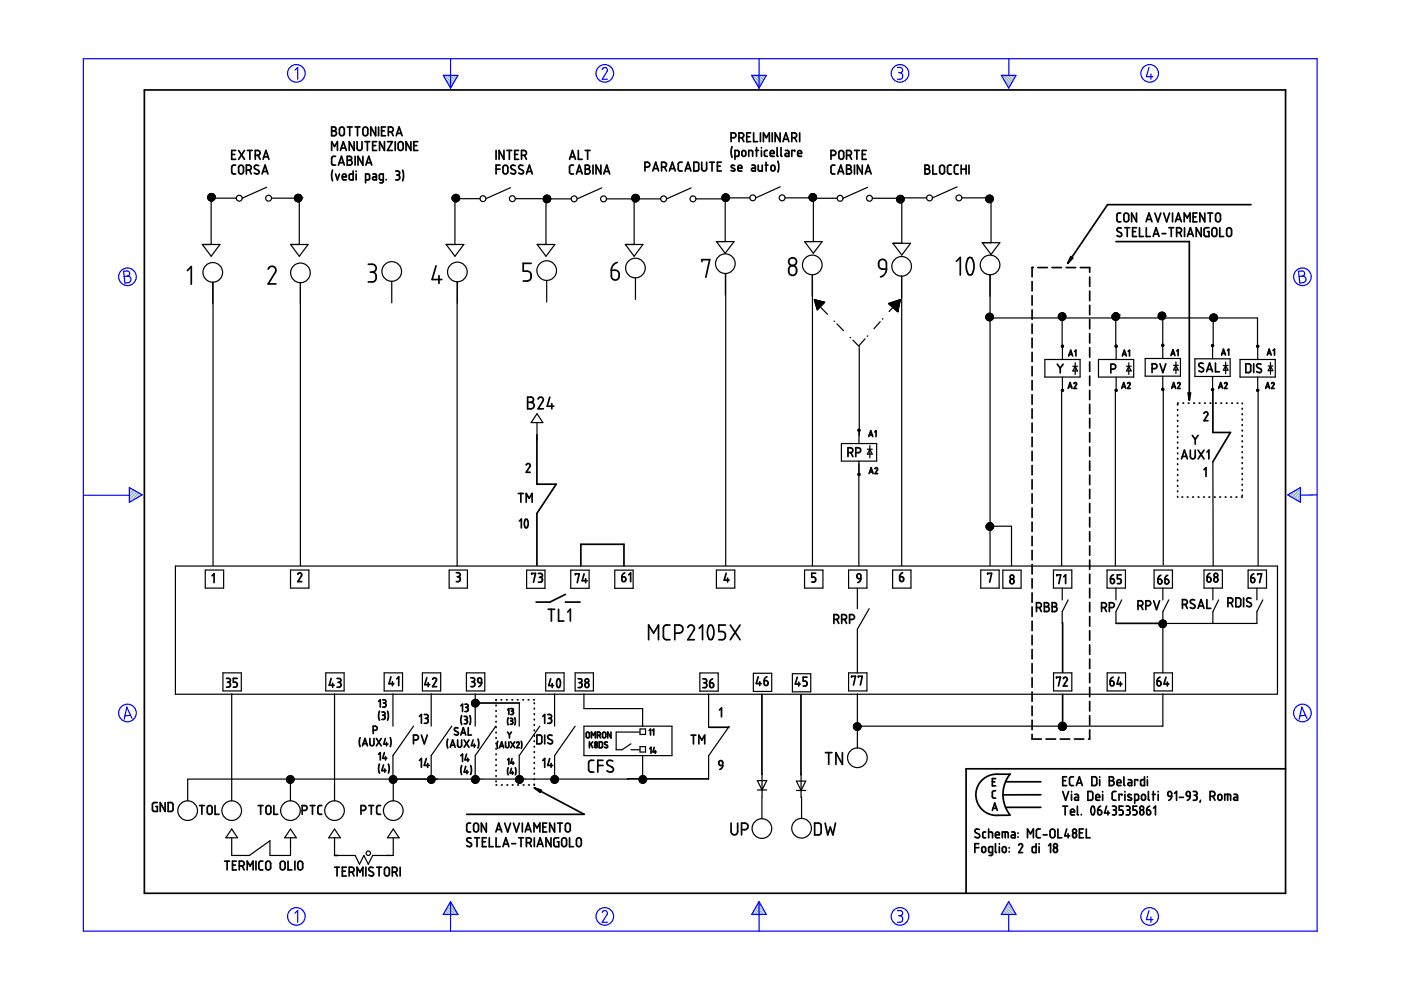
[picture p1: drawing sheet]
<svg xmlns="http://www.w3.org/2000/svg" width="297mm" height="210mm" viewBox="0 0 297 210" stroke-linecap="round" stroke-linejoin="round" font-family="sans-serif">
<g fill="none" stroke="#000" stroke-width=".25">
<path d="M56.6 39.7l-5.2 2.3M108.2 39.8l-5.2 2.3M127.6 39.8l-5.2 2.4M146.5 39.8l-5.2 2.4M165.4 39.6l-5.2 2.4M184 39.7l-5.3 2.3M202.9 39.6l-5.2 2.4M42.9 51.8h3.7l-1.8 2.5zM44.3 41.9l-.2 .2M44.4 41.9l-.3 .3M44.4 41.1l-.3 .3M44.5 42h5.6"/>
<path d="M44.6 41.1l-.5 .5M44.6 41.9l-.4 .4M44.8 41l-.8 .8M44.9 41.9l-.6 .5M44.9 41l-.9 .8M45 41l-1 1M45 41.1l-.8 .8M45.1 59.8v4.6M45.1 41.9l-.6 .6M45.1 41.1l-.7 .8M45.2 59.8v60.1M45.2 41.1l-1.1 1.1"/>
<path d="M45.3 41.2l-.7 .7M45.3 41.2l-1.1 1.2M45.4 41.9l-.8 .7M45.4 41.3l-.6 .6v9.9M45.4 41.3l-1.1 1.2M45.5 41.4l-.5 .5M45.5 41.4l-1.1 1.1M45.6 41.6l-1 1M45.6 41.6l-.3 .3M45.6 42.1l-.5 .5M45.6 41.8l-.9 .8M45.6 42l-.6 .6"/>
<path d="M45.6 41.7l-.1 .2M57.6 42h5.6M61.6 51.8h3.7l-1.8 2.5zM62.5 41.9l-.1 .1M62.7 41.9l-.3 .2M62.8 41.3l-.3 .3M62.9 41.9l.6-.7-1 1.1M62.9 41.9l-.4 .4M63.1 41.2l-.7 .6M63.1 41.2l-.6 .7M63.2 41.9l-.6 .6M63.3 41.2l-.7 .7"/>
<path d="M63.4 41.2l-1 .9M63.5 41.9v9.9M63.6 41.3l-1.1 1.1M63.7 41.3l-.6 .6M63.7 59.9v60M63.8 41.4l-1.1 1.2 .7-.7M63.8 41.4l-.4 .5M63.9 42.5l-.2 .2M63.9 41.5l-1.1 1.2M63.9 41.6l-1.1 1.1M63.9 41.6l-1 1.1M64 41.7l-1.1 1.1"/>
<path d="M64 42.3l-.5 .4M64 41.9h.1M64 41.8l-.9 1M64 42.1l-.7 .7M64 41.9l-.9 .9M64 42l-.8 .8M83.1 59.6v4.6M94.6 51.8h3.7l-1.8 2.5zM95.9 41.9h-.1M96.1 41.9l-.3 .2M96.1 42.6l1.2-1.1-1.1 1.2M96.2 42.1h5.6"/>
<path d="M96.2 41.9l-.3 .3M96.4 41.3l-.5 .5M96.5 41.9v9.9M96.5 41.2l-.6 .6M96.6 41.9l.6-.5-1.1 1.2M96.6 41.2l-.8 .9M96.7 41.2l-.6 .7M96.8 41.2l-.6 .7M96.9 41.3l-1 1M97 59.7l-.1 60.3M97 41.3l-1.1 1.1M97 41.3l-1 1.1"/>
<path d="M97.3 41.6l-1 1.1M97.4 42.4l-.4 .3M97.4 41.7l-1.1 1.1M97.4 42.2l-.5 .6M97.4 41.8l-1 1M97.4 41.8l-.9 1M97.5 42.1l-.8 .7M97.5 42l-.9 .8M109.2 42.1h5.7M113.9 51.8h3.7l-1.8 2.5zM115.4 41.9l-.2 .2M115.5 42.2h5.6"/>
<path d="M115.5 42.8l1.1-1.1-1.1 1.2M115.6 41.4l-.3 .4M115.7 41.9l-.5 .5M115.8 41.9l-.6 .6M115.8 41.4l-.6 .7M115.9 59.5v4.5M115.9 41.4l-.5 .5M116 41.9l.4-.4-1.1 1.2M116 41.9l-.7 .7M116.1 41.4l-.6 .5M116.1 41.4l-.9 .9M116.2 41.4l-.4 .5v9.9"/>
<path d="M116.3 41.4l-1.1 1.1M116.5 41.6l-.3 .3M116.5 41.6l-1.1 1.1M116.7 42.5l-.4 .4M116.7 41.8l-1 1.1M116.7 41.9l-1 1M116.8 42.3l-.7 .7M116.8 42.1l-.9 .9M116.8 42.2l-.8 .8M116.8 42l-1 1M128.6 42.2h5.6M132.6 51.8h3.7l-1.8 2.5z"/>
<path d="M134.3 41.9l-.3 .3M134.3 41.3l-.3 .3M134.5 41.9v9.9M134.5 42.2h5.6M134.5 41.9l-.5 .4M134.5 41.3l-.5 .4M134.6 41.9l-.6 .5M134.7 41.2l-.8 .8M134.7 58.9v4.6M134.8 41.9l-.7 .6M134.9 41.2l-.9 1M134.9 41.2l-.6 .7"/>
<path d="M135 41.9l-.8 .7M135.1 41.3l-.6 .6M135.2 41.3l-.5 .6M135.2 41.9l-.8 .8M135.2 41.4l-1.1 1.1M135.3 41.4l-.4 .5M135.4 41.9l-.9 .9M135.4 41.5l-1.2 1.1M135.4 41.6l-.3 .3M135.4 41.6l-1.1 1.1M135.5 41.7l-.2 .2M135.5 41.8l-1 1"/>
<path d="M135.5 42.2l-.5 .6M135.6 42l-.9 .8M135.6 42.1l-.7 .7M135.6 41.9l-1 .9M147.6 42.2h5.6M151.9 51.2h3.7l-1.8 2.5zM153.2 41.9l-.1 .1M153.4 42h5.6M153.4 41.9l-.3 .3M153.4 41.3l-.2 .1M153.7 41.1l-.6 .6M153.7 41.9l-.5 .5"/>
<path d="M153.8 41.1l-.7 .7M153.8 41.3v9.9M153.8 58v4.5M153.9 58v61.9M153.9 41.1l-.8 .8M154 41.1l-.9 1M154.1 41.1l-.7 .8M154.1 41.2l-1 1M154.2 41.2l-1 1.1M154.3 41.2l-.7 .7M154.3 41.9l-.7 .8M154.4 41.3l-1.1 1.2 1.1-1.2"/>
<path d="M154.5 41.4l-.5 .5M154.5 42.4l-.2 .2M154.5 41.4l-1.1 1.2 .7-.7M154.6 41.9l-.9 .8M154.6 41.6l-.4 .3M154.6 42.2l-.4 .5M154.6 41.6l-1.1 1M154.6 41.7l-.1 .2M154.6 42l-.7 .7M154.6 41.8l-.9 .9M154.7 41.9l-.8 .8M166.5 42h5.6"/>
<path d="M170.6 51.2h3.7l-1.9 2.5zM171.9 42h5.6M171.9 41.9l-.3 .3M172 41.1l-.4 .4M172.1 41.9l-.4 .4M172.2 41.1l-.7 .6M172.2 58.3v4.5M172.3 58.3v61.6M172.3 41.1l-.8 .7M172.4 41.9l-.6 .6M172.4 41.1l-.8 .8M172.4 41.3v9.9"/>
<path d="M172.5 41.1l-1 .9M172.5 41.9l-.6 .6M172.6 41.1l-1 1M172.7 41.1l-.8 .8M172.7 41.9l-.7 .7M172.7 41.2l-.7 .7M172.8 41.2l-.7 .7M172.9 41.3l-1.2 1.1M172.9 41.3l-.6 .6M173 41.4l-.5 .5M173 41.4l-1.1 1.1M173 42.2l-.3 .4"/>
<path d="M173.1 41.5l-.4 .4M173.1 41.6l-1 1M173.1 42l-.6 .7M173.1 41.7l-.8 1M173.1 41.9l-.7 .8M173.1 41.7l-.9 1M185 42h5.6M189.3 51.6h3.8l-1.9 2.5zM190.4 41.9l-.3 .3M190.4 41.6l-.2 .2M190.6 41.9l-.5 .5M190.7 41.4l-.6 .7"/>
<path d="M190.8 41.9l-.7 .6M190.8 41.4l-.4 .5M190.9 42h5.5M191 41.4l-.5 .5M191 41.4l-.9 .9M191.1 41.9l-.9 .8M191.1 41.5l-.4 .4M191.2 58.5v4.6M191.2 58.5v61.4M191.2 41.6v10M191.2 41.5l-1 1M191.3 41.9l-.9 .9"/>
<path d="M191.3 41.5l-.4 .4M191.3 41.6l-1.1 1M191.4 41.6l-1.1 1.2M191.5 41.7l-.3 .2M191.5 41.9l-1 1M191.5 41.7l-.1 .2M191.6 42.7l-.3 .2M191.6 41.8l-1.2 1.1M191.6 41.9h.1M191.6 41.9l-1 1M191.6 42.5l-.4 .5M191.7 42l-1 1"/>
<path d="M191.7 42.3l-.7 .7M191.7 42.1l-.9 .9M191.7 42.2l-.8 .8M203.9 42h5.6M208.3 51.5h3.7l-1.9 2.5zM209.1 41.9h-.1M209.2 42.7l1.2-1.1-1.1 1.2M209.3 41.9l-.3 .3M209.3 41.6l-.1 .1M209.5 41.4l-.4 .4M209.5 41.9l-.5 .5M209.7 41.4l-.7 .7"/>
<path d="M209.7 41.9l-.6 .6M209.8 41.4l-.5 .5M209.9 41.9l-.8 .7M209.9 58.3v61.6M209.9 41.4l-.9 .9M210 41.4l-.5 .5M210.1 41.4l-1 1.1M210.1 41.5v10M210.1 41.4l-.4 .5M210.2 41.5l-.4 .4M210.3 41.5l-1.1 1.2M210.4 41.9l-1 1"/>
<path d="M210.5 41.7l-.2 .2M210.5 42.6l-.3 .3M210.5 41.8l-1.1 1M210.5 41.8l-1 1.1 1.1-1M210.6 42.4l-.6 .5M210.6 42.3l-.7 .7M210.6 42l-.9 1M210.6 42.1l-.9 .9M172.7 63.5l2.2 .6-1.6 1.6zM172.7 63.5v.1M172.8 63.6h-.1M172.8 63.8h.1"/>
<path d="M172.8 64h.1M172.8 63.6l-.1 .2M172.9 63.9h.1M173 64.1l-.2 .1M173 63.6l-.2 .2M173 64.7h.1M173 64v.1M173 63.7l-.2 .2M173 63.6v.1M173.1 64.9h-.1M173.1 64.2l-.2 .2M173.1 64.8h.1"/>
<path d="M173.1 64.1v.1M173.1 63.6l-.1 .3M173.2 65h-.1M173.2 64.3l-.2 .2M173.2 63.7l-.4 .4M173.2 64.9h.1M173.2 64.2v.1M173.3 65.1l-.2 .1M173.3 64.4l-.2 .2M173.3 63.8l-.2 .2M173.3 63.7h.1M173.3 65h.1"/>
<path d="M173.3 64.3v.1M173.4 65.2l-.2 .2M173.4 64.5l-.2 .2M173.4 63.9l-.2 .2M173.4 63.7l-.5 .6M173.4 65.1v.1M173.4 64.5h.1M173.4 63.8h.1M173.5 64.6l.1 .1M173.5 63.8h.1M173.5 65.3l-.2 .2M173.5 64.6l-.2 .3"/>
<path d="M173.5 64l-.2 .2M173.6 65.2l-.1 .1M173.6 64.6h-.1M173.6 63.9h-.1M173.6 63.8l-.7 .7M173.6 64.7l-.2 .3M173.6 64.1l-.2 .2M173.7 63.8l-.1 .1M173.7 64.2h.1M173.7 65.2l-.4 .4M173.7 65l-.5 .5M173.7 63.9l-.7 .7"/>
<path d="M173.7 65.1l-.1 .1M173.7 64.9l-.2 .2M173.7 63.8h.1M173.7 64.4l-.1 .1M173.7 65.1h.1M173.8 63.8l-.1 .1M173.8 65h.1M173.8 64.3v.1M173.9 64.5l-.2 .2M173.9 63.9l-.2 .2M173.9 64.5h.1M174 63.9l-1 .9"/>
<path d="M174 64l-.5 .4M174 64.6l-.3 .3M174 64.6h.1M174 63.9h.1M174.1 65.2l1.4 1.4M174.1 64.7l-.2 .3M174.1 64.1l-.2 .2M174.1 64.7h.1M174.1 64v.1M174.2 63.9l-1.1 1.1M174.2 64.2l-.2 .2M174.2 64.1v.1"/>
<path d="M174.2 63.9v.1M174.3 64.3l-.2 .2M174.3 63.9l-1.2 1.2M174.4 64.2l-.1 .1M174.4 64.4l-.2 .2M174.4 64l-.1 .1M174.5 64.3v.1M174.5 64l-1.3 1.3M174.6 64l-.2 .2M174.7 64.2l-1 1M174.7 64l-1 1M174.7 64.1l-.2 .2"/>
<path d="M176.8 68.1l.2 .1M177.4 68.7l1.4 1.4M180.3 71.5v.1M180.8 72.1l1.4 1.4M182.2 73.7v18.7M183.4 71.8l-1.3 1.5M184 71.2l-.1 .1M186.6 68.2l-1.3 1.5M187.2 67.6l-.1 .1M188.4 64.3l2.5-.8-.5 2.6zM188.5 64.3l-.1 .1M188.7 64.2l-.2 .3"/>
<path d="M188.7 64.3l-.1 .2M188.8 64.2v.1M188.8 64.2h.1M188.8 64.4l-.1 .2M188.9 64.3v.1M189 64.5l-.2 .2M189 64.1l-.4 .4M189 64.5h.1M189.1 64.6l-.2 .2M189.1 64.6h.1M189.2 64.7l-.2 .2M189.2 64.1l-.2 .2"/>
<path d="M189.3 65.1h.1M189.3 65l-.1 .1M189.3 64.9l-.2 .1M189.3 64.2l-.2 .2M189.3 64.9h.1M189.3 64.4l-.1 .1M189.4 64l-.7 .6M189.4 64.3v.1M189.4 65h.1M189.4 64.5l-.2 .2M189.4 65.2h.1M189.5 64.5h.1"/>
<path d="M189.5 65.1v.1M189.5 65.3h.1M189.5 64.6l-.2 .3M189.5 64l-.2 .2M189.6 65.2v.1M189.6 64.6h.1M189.7 65.4h-.1M189.7 64.7l-.3 .3M189.7 64.1l-.3 .2M189.7 63.9l-.9 .8M189.7 64v.1M189.7 65.3v.1"/>
<path d="M189.7 64.7h.1M189.8 65.5l-.1 .1M189.8 64.9l-.3 .2M189.8 64.2l-.3 .2M189.8 64.1v.1M189.8 65.4v.1M189.8 64.8h.1M189.8 64.6l-1.3 1.5M189.9 65.6l-.1 .1M189.9 65l-.2 .2M189.9 64.3l-.2 .2M189.9 63.9l-.1 .1"/>
<path d="M189.9 65.6h.1M189.9 64.9h.1M189.9 64.2v.1M190 65.7l-.1 .1M190 65.1l-.2 .2M190 64.4l-.2 .2M190 63.8l-1 1.1M190 65.7h.1M190 65h.1M190 64.3v.1M190.1 65.8v.1M190.1 65.2l-.2 .2"/>
<path d="M190.1 64.5l-.2 .2M190.1 63.9l-.2 .2M190.2 63.8h-.1M190.2 65.8h-.1M190.2 65.1l-.1 .1M190.2 64.5h-.1M190.2 66h.1M190.2 63.8h.1M190.2 65.3l-.2 .2M190.2 64.6l-.2 .3M190.2 64l-.2 .2M190.3 65.9h-.1"/>
<path d="M190.3 65.2l-.1 .1M190.3 64.6h-.1M190.3 63.9h-.1M190.3 66.1h.1M190.3 65.4l-.2 .2M190.3 64.7l-.2 .3M190.3 64.1l-.2 .2M190.4 63.7l-1.3 1.3M190.4 66h.1M190.4 65.3v.1M190.4 65.9l-.2 .1M190.4 65.5l-.2 .2"/>
<path d="M190.4 64.9l-.2 .2M190.4 64.2l-.2 .2M190.4 65.7l-.1 .1M190.5 65.6l-.4 .3M190.5 65.4v.1M190.5 64.1v.1M190.5 63.6v.1M190.5 63.7l-.2 .2M190.5 65.3l-.5 .5M190.5 65l-.2 .2M190.5 64.3l-.2 .2M190.5 65.2l-.1 .1"/>
<path d="M190.6 65l-.7 .7M190.6 64.9h.1M190.6 64.2v.1M190.6 64.7l-.8 .9M190.6 64.4l-.2 .3M190.6 63.8l-.3 .3M190.6 63.6l-1.3 1.4M190.7 64.6l-.2 .2M190.7 64.5l-1 1M190.7 64.3v.1M190.8 64.2l-1.3 1.2M190.8 63.9l-.3 .2"/>
<path d="M190.8 64.1l-.2 .1M190.8 63.9l-1.4 1.4M190.8 63.8h.1M190.8 63.5l-.1 .2M190.9 63.6l-1.6 1.6M209.5 66.8l-.5 .5M209.5 66.5l-.5 .5M209.6 66.4l-.6 .7M209.8 66.4l-.8 .8M209.8 67.4h56.8v6M209.8 66.4l-.3 .4M209.9 66.8l-.8 .8"/>
<path d="M210 66.4l-1 1M210 66.4l-1 1.1M210.1 66.5l-.3 .3M210.2 66.5l-1.1 1.1M210.3 66.6l-1.1 1.1M210.3 66.6l-1.1 1.2M210.4 66.7l-1.1 1.1M210.4 66.7l-1.1 1.2M210.5 66.8l-1.1 1.1M210.5 66.9l-1 1M210.6 67.5l-.5 .5M210.6 67l-1 1"/>
<path d="M210.6 67.4l-.6 .6M210.6 67.2l-.8 .8M221.5 76.2h7.5v3.7h-7.5zM224.7 66.5l-.1 .1M224.9 66.8l-.5 .4M225 66.3l-.6 .7M225.1 66.8l-.6 .6M225.1 66.3l-.7 .7M225.2 67.1v6.2M225.2 66.3l-.8 .9M225.3 73.4v2.8M225.3 79.9v2.9"/>
<path d="M225.3 66.3l-.5 .5M225.4 66.3l-1 1.1M225.5 66.4l-.4 .4M225.5 66.8l-.9 .9M225.6 66.4l-1.1 1.1M225.6 66.4l-1.1 1.2M225.7 66.8l-1 1M225.7 66.5l-1.1 1.1M225.8 66.6l-.2 .2M225.8 66.7l-1.1 1.1M225.9 67.5l-.3 .3M225.9 66.8l-1.1 1"/>
<path d="M225.9 66.7v.1M225.9 66.8l-1 1.1M225.9 67.4l-.4 .5M226 67l-.9 .9M226 66.9l-1 1M226 67.2l-.7 .7M226 67.1l-.8 .8M227.5 77.7h1M228 77.7l.5 1h-1zM228 76.9v2.5M232.9 76.2h7.5v3.7h-7.5zM236 67.4l-.1 .1"/>
<path d="M236 67l-.2 .2M236 67.6h-.1M236 67.1l-.2 .2M236 66.7l-.2 .2M236 66.8h.1M236.2 66.8l-.2 .2M236.3 66.3l-.3 .4M236.4 66.3l-.6 .7M236.6 67.1v6.2M236.6 66.3l-.5 .5M236.6 73.4v2.8M236.6 79.9v2.9"/>
<path d="M236.7 66.3l-.9 .8M236.7 66.8l-.7 .7M236.8 66.3l-.5 .5M236.8 66.4l-1 1M236.9 66.4l-1 1.1M237 66.4l-.4 .4M237 66.8l.2-.2-1.1 1.2M237 66.8l-.9 1M237.1 66.5l-.3 .3M237.1 66.5l-1.1 1.2M237.3 66.8l-1.1 1M237.3 67.5l-.4 .3"/>
<path d="M237.3 66.7l-.1 .1M237.3 66.8h.1M237.3 66.8l-1.1 1.1M237.3 67.4l-.5 .5M237.3 66.9l-.9 1M237.4 67.2l-.8 .7M237.4 67l-1 .9M237.4 67.1l-.8 .8M238.8 77.7h1M239.3 76.9v2.5M239.3 77.7l.5 1h-1zM242.8 76h7.5v3.8h-7.5z"/>
<path d="M245.8 66.8l-.2 .2M246 66.3l-.3 .3M246.1 66.2l-.5 .5M246.3 66.2l-.7 .8M246.4 66.2l-.7 .6M246.5 66.2l-.9 .9M246.5 67.3v8.7M246.5 79.8v2.7M246.5 66.2l-.9 1M246.7 66.3l-1.1 1M246.7 66.3l-1.1 1.1M246.8 66.3l-1.1 1.2"/>
<path d="M246.8 66.4l-1.1 1.1M246.9 66.8l-.9 .9M246.9 66.4l-1.1 1.2M247 66.5l-1.1 1.1M247 67.5l-.1 .1M247 66.5l-1.1 1.2M247.1 66.6l-.3 .2M247.1 66.7l-.1 .1M247.1 67.2l-.5 .6M247.1 66.7l-1 1.1 1-1M247.1 67.1l-.6 .7M247.1 66.9l-.8 .9"/>
<path d="M247.2 67l-.9 .8M248.8 77.4h1M249.3 76.7v2.5M249.3 77.4l.5 1h-1zM253.3 76.1h7.5v3.7h-7.5zM256.9 66.7l-.3 .3M257 66.6l-.5 .5M257.1 73.3v2.8M257.1 79.8v2.8M257.2 67.3v6M257.2 66.6l-.7 .7M257.3 66.6l-.8 .8"/>
<path d="M257.3 66.8l-.8 .8M257.4 66.6l-.9 .9M257.5 66.6l-.2 .2M257.6 66.8l-1 .9M257.6 66.6l-1 1.1M257.7 66.7l-.2 .1M257.7 66.7l-1.1 1.1M257.8 67l-1 1M257.8 66.8l-1.1 1.1M257.8 67.8l-.4 .4M257.8 66.8h.1M257.8 66.7l-.1 .1"/>
<path d="M257.9 66.8l-1.1 1.1M257.9 66.9l-.1 .1M258 67l-1.1 1.1M258.1 67.1l-1.1 1M258.1 67.6l-.6 .6M258.1 67.2l-1 .9M258.1 67.4l-.8 .8M258.1 67.3l-.9 .9M258.1 67.5l-.3 .3M259.4 77.5h1M259.9 76.8v2.4M259.9 77.5l.5 1h-1z"/>
<path d="M262.9 76.2h7.5v3.7h-7.5zM266.7 73.4v2.8M266.7 79.9v2.9M268.9 77.6h1M269.4 76.9v2.5M269.4 77.6l.5 1h-1zM113.9 89.6v3.7M113.9 87.7l1.2 1.9h-2.5zM178.4 94h7.5v3.8h-7.5zM182.1 98.4v21.6M182.1 91.2v2.8M182.1 97.8v2.8"/>
<path d="M183.9 95.2h1M184.4 94.5v2.6M184.4 95.2l.5 1.1h-1zM225.1 83.1v36.8M236.5 83.1v36.8M246.6 82.5v37.3M257.2 97.9v22M266.7 83.1v36.8M209.6 110.9l-.5 .5M209.6 112.4l1.1-1-1 1M209.7 110.8l-.6 .7M209.9 111.6h4.6v8.4"/>
<path d="M209.9 110.8l-.8 .8M210 110.8l-.9 .9M210.1 110.9l-1 1M210.2 110.9l-1.1 1.1M210.3 110.9l-1.1 1.1M210.4 111l-1.2 1.1M210.4 111l-1.1 1.2M210.5 111.1l-1.2 1.1M210.5 111.1l-1.1 1.2M210.6 111.2l-1.1 1.1M210.6 111.3l-1.1 1.1M210.6 111.9l-.4 .5"/>
<path d="M210.7 111.8l-.6 .6M210.7 111.7l-.8 .7M210.7 111.6l-.9 .8M43.5 120.9h3.9v3.8h-3.9zM61.6 120.9h3.9v3.8h-3.9zM95.2 120.9h3.9v3.8h-3.9zM111.7 120.9h3.8v3.8h-3.8zM121 120.9h3.9v3.8h-3.9zM130.3 120.9h3.9v3.8h-3.9zM151.9 120.9h3.9v3.8h-3.9zM170.6 120.9h3.9v3.8h-3.9zM179.9 120.9h3.9v3.8h-3.9z"/>
<path d="M181.8 124.7v4.4M184.3 129.1l-2.5 4.3v9.3M189.3 120.9h3.8v3.8h-3.8zM207.9 120.9h3.9v3.8h-3.9zM212.6 120.9h3.9v3.8h-3.9zM223.4 120.9h3.8v3.8h-3.8zM225.2 124.7v2.5M226.5 127.2l-1.3 2.5v2.5M234.7 120.9h3.9v3.8h-3.9zM236.6 124.7v2.5M237.8 127.2l-1.2 2.5v2.5M244.7 120.9h3.9v3.8h-3.9z"/>
<path d="M245.8 132.2h-.1M245.9 132.2l-.2 .2M246.1 132.2l-.3 .3M246.2 131.5l-.4 .4M246.4 132.2l-.5 .5M246.4 131.5l-.7 .6M246.5 131.5l-.8 .7M246.5 124.7v2.5M246.6 131.5l-.7 .7M246.7 131.5l-1 .9M246.8 131.5l-.7 .7M246.8 131.5l-1 1.1"/>
<path d="M246.9 132.2l-.8 .7M246.9 131.6l-.6 .6M247 131.6l-1.1 1.1M247.1 131.7l-1.1 1.1M247.1 132.2l-.9 .8M247.1 131.7l-1.1 1.2M247.2 131.8l-1.1 1.1M247.2 131.8l-.4 .4M247.2 132.7l-.3 .3M247.2 131.9l-.2 .3M247.3 132l-.2 .2M247.3 132.4l-.6 .7"/>
<path d="M247.3 132.2l-.9 .9M247.3 132.3l-.7 .8M247.3 132.1l-.9 1M247.3 132.1v.1M247.8 127.2l-1.3 2.5v13M255.3 120.9h3.9v3.8h-3.9zM257.2 124.7v2.5M258.4 127.2l-1.2 2.5v2.5M264.6 120.9h3.9v3.8h-3.9zM266.5 124.7v2.5M267.7 127.2l-1.2 2.5v2.5h-20M47.3 142.7h3.9v3.8h-3.9z"/>
<path d="M49.1 147.1v22.7M69.1 142.7h3.9v3.8h-3.9zM70.9 147.1v22.7M81.4 142.7h3.9v3.8h-3.9zM83.3 147.1v6.9M87.7 154l-4.4 6.2v5M89.6 142.7h3.8v3.8h-3.8zM91.4 147.1v6.9M95.8 154l-4.4 6.2v5M98.9 142.7h3.9v3.8h-3.9zM100 149.3l1-1-1 1.1M100.6 148.3l-.6 .5"/>
<path d="M100.6 148.3l-.6 .6M100.8 147.1v6.9M100.8 148.3l-.8 .8M100.9 148.3l-.9 .9M101.2 148.4l-1.1 1.1M101.3 148.4l-1.1 1.2M101.3 148.5l-1.1 1.1M101.4 148.6l-1.1 1.1M101.5 148.7l-1.1 1.1M101.5 149.4l-.4 .4M101.5 148.7l-1 1.1M101.6 149.3l-.6 .6"/>
<path d="M101.6 148.8l-1 1M101.6 149.1l-.8 .8M101.6 148.9l-1 1M101.6 149l-.8 .9M105.1 154l-4.3 6.2v5M110.1 149.1v4.9M114.4 154l-4.3 6.2v5M115.7 142.7h3.9v3.8h-3.9zM117.6 147.1v6.9M121.9 142.7h3.9v3.8h-3.9zM121.9 154l-4.3 6.2v5M123.8 154h18.7v6.2h-18.7z"/>
<path d="M123.8 147.1v3.1h12.4v3.8M133.8 159h1.8M135.6 155.2h-5v3.8h1.3l1.9-1.3M135.7 154.6h1.2v1.1h-1.2zM135.7 158.3h1.2v1.1h-1.2zM148.4 142.7h3.9v3.8h-3.9zM150.2 147.2v6.8M154.6 154l-4.4 6.2v5M159.7 142.7h3.9v3.9h-3.9zM168 142.9h3.9v3.8h-3.9zM179.9 142.7h3.9v3.8h-3.9zM181.3 153.4l-.2 .2"/>
<path d="M181.5 153.3l-.5 .5M181.5 154l-.5 .4M181.6 154l-.5 .5M181.7 153.3l-.7 .7M181.7 154l-.6 .6M181.7 153.2l-.7 .9M181.8 147.1v11.5M181.9 153.3l-.7 .7M181.9 153.3l-.9 1 .2-.3M182.1 153.3l-.7 .7M182.1 153.3l-1.1 1.1M182.2 153.4l-.6 .6"/>
<path d="M182.3 153.5l-1.1 1.1M182.4 153.5l-1.2 1.2M182.4 154l-.9 .8M182.4 154.6l-.2 .1M182.4 153.6l-1.1 1.1M182.4 153.6l-1 1.2M182.5 153.8l-1 1M182.5 154.3l-.6 .5M182.5 153.8l-.1 .2M182.5 154l-.8 .9M182.5 154.2l-.6 .7M182.5 153.9l-.9 1"/>
<path d="M223.4 142.7h3.8v3.8h-3.8zM234.7 142.7h3.9v3.8h-3.9zM244.7 142.7h3.9v3.8h-3.9zM246.5 147.1v6.9h-64.7M270.8 147.1v-27.1h-233.6v27.2h233.6M39.8 165.2h93.3M39.8 165.2v4.6M49.1 177.6v3.8h3.8l4.3-3.1v3.1h4.4v-3.8M49.1 175.8l1.3 1.8h-2.5zM61.1 164.6l-.2 .2M61.3 164.5l-.5 .5M61.5 164.5l-.8 .7"/>
<path d="M61.6 165.2v4.6M61.6 166l-.1 .1M61.6 165.7l-.3 .3M61.6 164.6l-.8 .9M61.6 165.4l-.5 .5M61.6 165l-.7 .7M61.6 164.8l-.8 .8M61.6 175.8l1.2 1.8h-2.5zM61.7 164.5l-1 .9M61.8 164.5l-.2 .2M61.9 164.5l-1.1 1.1M61.9 164.5l-.3 .4"/>
<path d="M62 164.6l-.4 .4M62.1 164.6l-1.2 1.2M62.1 164.7l-1.1 1.1M62.2 164.8l-.6 .5M62.2 165.8l-.2 .1M62.2 164.8l-.6 .7M62.3 164.9l-1.1 1.1M62.3 165l-1.1 1M62.3 165l-.7 .8M62.3 165.2l-.9 .9M62.3 165.5l-.6 .6M62.3 165.4l-.6 .7"/>
<path d="M62.4 165.2l-.8 .8M70.9 177.6v3.8M70.9 175.8l1.3 1.8h-2.5zM82.8 165.8l.6-.6v4.6M82.9 164.6l-.2 .2M83.1 164.5l-.5 .5M83.3 164.5l-.8 .7M83.4 177.6v3.8h-4.4l-.9 1.8-.9-1.8-1 1.8-.9-1.8h-3.8M83.4 175.8l1.2 1.8h-2.5zM83.4 165.7l-.3 .3M83.4 164.9l.3-.4-1.1 1.1M83.4 164.6l-.8 .9"/>
<path d="M83.4 165.9l-.2 .2M83.4 165.4l-.5 .5M83.4 165l-.7 .7M83.4 164.8l-.8 .8M83.5 164.5l-1 .9M83.6 164.5l-.2 .2M83.8 164.6l-1.1 1.2M83.8 164.6l-.4 .5M83.9 164.7l-1.1 1.2M84 164.8l-.6 .5M84 165.8l-.2 .1M84 164.8l-.6 .7"/>
<path d="M84.1 164.9l-1.1 1.1M84.1 165l-1.1 1M84.1 165l-.7 .8M84.1 165.2l-.8 .9M84.1 165.4l-.6 .7M84.2 165.2l-.8 .8M91 164.6l-.2 .2M91.3 164.5l-.6 .6M91.4 164.5l-.7 .7M91.5 164.5l-.9 .8M91.6 164.5l-.9 .9M91.7 164.5l-1 1"/>
<path d="M91.7 164.5l-1 1.1M91.8 164.6l-1.1 1.1M91.9 164.6l-1.1 1.1M92 164.7l-1.2 1.1M92 164.7l-1.1 1.1M92.1 164.8l-1.1 1.1M92.1 165.7l-.3 .3M92.2 164.9l-1.1 1.1M92.2 165l-1.1 1M92.2 165.5l-.5 .5M92.2 165.1l-1 1M92.2 165.3l-.7 .8"/>
<path d="M92.2 165.1l-.9 1M92.2 165.3l-.8 .8M100.4 164.6l-.3 .2M100.6 164.5l-.6 .6M100.7 164.5l-.7 .7M100.9 164.5l-.9 .9M101 164.5l-1 1M101.1 164.5l-1.1 1.1M101.2 164.6l-1.1 1.1M101.3 164.7l-1.1 1.1M101.4 164.8l-1.1 1.1M101.5 164.8l-1.2 1.1"/>
<path d="M101.5 165.7l-.3 .3M101.5 164.9l-1.1 1.1M101.5 165l-1 1M101.5 165.5l-.5 .5M101.6 165.1l-1 1M101.6 165.3l-.7 .8M101.6 165.3l-.8 .8M109.7 164.6l-.2 .2M109.9 164.5l-.6 .6M110 164.5l-.7 .7M110.2 164.5l-.9 .8M110.3 164.5l-1 .9"/>
<path d="M110.4 164.5l-1 1M110.4 164.5l-1 1.1M110.5 164.6l-1 1.1 1.1-1.1M110.7 164.7l-1.2 1.1M110.7 164.7l-1.1 1.1M110.8 164.8l-1.1 1.1 1.1-1.1M110.8 165.7l-.3 .3M110.8 164.9l-1 1.1M110.9 165.5l-.5 .5M110.9 165.1l-1 1M110.9 165.3l-.8 .8M117.2 164.6l-.3 .2"/>
<path d="M117.3 164.5l-.5 .5M117.6 164.5l-.8 .7M117.6 165.7l-.3 .3M117.6 164.8l-.7 .8 1-1.1-.3 .4M117.6 164.6l-.8 .9M117.6 165.9l-.1 .2M117.6 165.4l-.4 .5M117.6 165.2l-.6 .6M117.6 165l-.7 .7M117.8 164.5l-1 .9M117.8 164.5l-.2 .2M118.1 164.6l-.5 .4"/>
<path d="M118.1 164.6l-1.1 1.2M118.2 164.7l-1.1 1.2M118.2 164.8l-.6 .5M118.2 165.8l-.1 .1M118.3 164.8l-1.1 1.2M118.3 164.9l-.7 .6M118.3 165l-1 1M118.4 165l-.8 .8M118.4 165.5l-.6 .6M118.4 165.2l-.9 .9M118.4 165.2l-.8 .8M118.4 165.4l-.7 .7"/>
<path d="M135.9 164.6l-.3 .2M136 164.5l-.5 .5M136.2 164.5l-.7 .7M136.2 160.2v5M136.3 164.5l-.8 .7M136.3 165.7l-.3 .3M136.3 164.6l-.8 .9M136.3 165.9l-.2 .2M136.3 165.4l-.5 .5M136.3 165l-.7 .7M136.4 164.5l-.9 .9M136.5 164.5l-.2 .2"/>
<path d="M136.6 164.5l-1.1 1.1M136.7 164.5l-1.1 1.1M136.8 164.6l-.5 .4M136.8 164.6l-1.2 1.2M136.9 164.7l-1.2 1.2 .6-.7M136.9 164.8l-.6 .5M136.9 165.8l-.1 .1M137 164.8l-.7 .7M137 164.9l-1.1 1.1M137 165l-1 1M137.1 165.5l-.6 .6M137.1 165l-.8 .8"/>
<path d="M137.1 165.2l-.9 .9M137.1 165.4l-.7 .7M137.1 165.2l-.8 .8M160.6 165.5h2l-1 2zM160.6 167.5h2M161.6 164l-.1 9.6M168.8 165.6h2l-1 2zM168.8 167.6h2M169.8 164.1v5M169.9 169v4.5"/>
<circle cx="44.8" cy="41.8" r=".8"/>
<circle cx="45.1" cy="57.8" r="2.08"/>
<circle cx="50.7" cy="42" r=".62"/>
<circle cx="56.9" cy="42" r=".62"/>
<circle cx="63.2" cy="42" r=".8"/>
<circle cx="63.7" cy="57.9" r="2.08"/>
<circle cx="83.1" cy="57.6" r="2.08"/>
<circle cx="96.6" cy="42" r=".8"/>
<circle cx="97" cy="57.7" r="2.08"/>
<circle cx="102.4" cy="42.1" r=".62"/>
<circle cx="108.6" cy="42.1" r=".62"/>
<circle cx="115.9" cy="57.4" r="2.08"/>
<circle cx="116" cy="42.2" r=".8"/>
<circle cx="121.7" cy="42.2" r=".62"/>
<circle cx="128" cy="42.2" r=".62"/>
<circle cx="134.7" cy="56.8" r="2.08"/>
<circle cx="134.7" cy="42" r=".8"/>
<circle cx="140.7" cy="42.2" r=".62"/>
<circle cx="146.9" cy="42.2" r=".62"/>
<circle cx="153.8" cy="55.9" r="2.08"/>
<circle cx="153.9" cy="41.9" r=".8"/>
<circle cx="159.6" cy="41.9" r=".62"/>
<circle cx="165.8" cy="41.9" r=".62"/>
<circle cx="172.2" cy="56.2" r="2.08"/>
<circle cx="172.3" cy="41.9" r=".8"/>
<circle cx="178.1" cy="42" r=".62"/>
<circle cx="184.3" cy="42" r=".62"/>
<circle cx="190.9" cy="42.2" r=".8"/>
<circle cx="191.2" cy="56.5" r="2.08"/>
<circle cx="197.1" cy="42" r=".62"/>
<circle cx="203.3" cy="42" r=".62"/>
<circle cx="209.8" cy="42.2" r=".8"/>
<circle cx="209.9" cy="56.2" r="2.08"/>
<circle cx="209.8" cy="67.2" r=".8"/>
<circle cx="225.2" cy="67.1" r=".8"/>
<circle cx="236.6" cy="67.1" r=".8"/>
<circle cx="246.4" cy="67" r=".8"/>
<circle cx="257.3" cy="67.4" r=".8"/>
<circle cx="209.9" cy="111.6" r=".8"/>
<circle cx="246.5" cy="132.3" r=".8"/>
<circle cx="100.8" cy="149.1" r=".8"/>
<circle cx="181.7" cy="154.1" r=".8"/>
<circle cx="39.8" cy="171.9" r="2.08"/>
<circle cx="49.1" cy="171.9" r="2.08"/>
<circle cx="61.6" cy="165.3" r=".8"/>
<circle cx="61.6" cy="171.9" r="2.08"/>
<circle cx="70.9" cy="171.9" r="2.08"/>
<circle cx="83.3" cy="165.3" r=".8"/>
<circle cx="83.4" cy="171.9" r="2.08"/>
<circle cx="91.4" cy="165.3" r=".8"/>
<circle cx="100.8" cy="165.3" r=".8"/>
<circle cx="110.1" cy="165.3" r=".8"/>
<circle cx="117.6" cy="165.3" r=".8"/>
<circle cx="136.3" cy="165.3" r=".8"/>
<circle cx="161.5" cy="175.7" r="2.08"/>
<circle cx="169.9" cy="175.6" r="2.08"/>
<circle cx="181.8" cy="160.7" r="2.08"/>
<circle cx="78.1" cy="180.9" r=".47"/>
</g>
<g fill="none" stroke="#6c9" stroke-width=".25">
<path d="M94.2 16l1.8 1.8M94.5 16.8l1.3 1.4M94.8 16l1.5 1.4M95.3 18.3l.3 .3M95.5 16l1 1M96.1 16l.6 .6M96.7 16l.3 .2M159.6 16l1.8 1.8M159.9 16.8l1.3 1.4M160.3 16l1.4 1.4M160.7 18.3l.3 .3M160.9 16l1 1"/>
<path d="M161.5 16l.6 .6M162.1 16l.2 .2M212.6 16l1.8 1.8M212.8 16.8l1.3 1.4M213.2 16l1.4 1.4M213.7 18.3l.2 .3M213.8 16l1 1M214.4 16l.7 .6M215.1 16l.2 .2M27.5 103.4h-.1M27.9 103.6l-.5 .4M28.3 103.8l-.9 .9"/>
<path d="M28.7 104.1l-1.3 1.2M29 104.3l-1.6 1.6M29.4 104.5l-1.8 1.9M29.8 104.8l-.8 .8M273.4 104.7l-.3 .3M274.9 103.9l-1.4 1.3M275.7 103.6l-1.8 1.9M275.7 106.1l-.2 .3M275.7 105.5l-.6 .6M275.7 104.9l-1 1M275.7 104.2l-1.4 1.5M94 193.8v.1"/>
<path d="M94.2 193.5l.4 .4M94.4 193.1l.9 .8M94.7 192.7l1.2 1.2M94.9 192.3l1.6 1.6M95.1 191.9l1.9 1.9M95.4 191.5l.8 .8M159.4 193.8v.1M159.6 193.5l.4 .4M159.9 193.1l.8 .8M160.1 192.7l1.2 1.2M160.3 192.3l1.6 1.6M160.5 191.9l1.9 1.9"/>
<path d="M160.8 191.5l.8 .8M212.3 193.8v.1M212.6 193.5l.4 .4M212.8 193.1l.8 .8M213 192.7l1.2 1.2M213.2 192.3l1.6 1.6M213.5 191.9l1.8 1.9M213.7 191.5l.8 .8"/>
</g>
<g fill="none" stroke="#00f" stroke-width=".25">
<path d="M17.7 12.4h261.6v185h-261.6zM62.5 14.9l.6-.6v2.5M94 16h3.1l-1.6 2.7zM95.5 12.4v6.3M127.7 14.7l.5-.4 .5 .3v.5l-1 1.7h1.1M159.4 16h3.1l-1.6 2.7zM160.9 12.4v6.3M190.3 14.3h.7l.3 .3v.6l-.5 .2M190.5 15.4h.3M190.8 15.4l.5 .3v.7l-.3 .4h-.7M212.3 16h3.1l-1.5 2.7zM213.9 12.5v3.5"/>
<path d="M243.6 14.3l-.5 2h1.4M244 15.7v1.1M26.2 57.5l.9-.1 .3 .3 .1 .5-.5 .3 .5 .2 .3 .4-.1 .3-.3 .5-.9 .1zM27 58.5l-.7 .1M275.3 57.5l.9-.1 .3 .3 .1 .5-.5 .3 .5 .2 .3 .4-.1 .4-.2 .3-1 .2zM276.1 58.5l-.7 .1M17.8 105h9.6M27.4 103.4l2.7 1.5-2.7 1.6zM273 104.9l2.7-1.5v3.1zM279.3 104.9l-3.6 .1M27.7 151.7l-1.2 .1M28 152.3l-1.1-2.4-.6 2.6"/>
<path d="M276.8 151.7l-1.2 .1M277.1 152.3l-1.1-2.4-.6 2.6M62.5 193.6l.6-.5v2.4M95.5 191.2v6.2M95.5 191.2l1.6 2.7h-3.1zM127.7 193.5l.1-.3 .5-.1 .5 .4-.1 .4-1 1.6h1.1M160.9 191.2v6.2M160.9 191.2l1.6 2.7h-3.1zM190.3 193.1h.6l.4 .2v.5l-.5 .4M190.5 194.2h.3M190.8 194.2l.5 .3v.7l-.4 .3h-.6M213.9 193.9v3.5"/>
<path d="M213.9 191.2l1.5 2.7h-3.1zM243.6 193.1l-.5 1.9h1.4M244 194.4v1.1"/>
<circle cx="62.8" cy="15.6" r="1.87"/>
<circle cx="128.2" cy="15.6" r="1.87"/>
<circle cx="190.8" cy="15.6" r="1.87"/>
<circle cx="243.8" cy="15.6" r="1.87"/>
<circle cx="27" cy="58.7" r="1.87"/>
<circle cx="276.1" cy="58.7" r="1.87"/>
<circle cx="27" cy="151.2" r="1.87"/>
<circle cx="276.1" cy="151.2" r="1.87"/>
<circle cx="62.8" cy="194.3" r="1.87"/>
<circle cx="128.2" cy="194.3" r="1.87"/>
<circle cx="190.8" cy="194.3" r="1.87"/>
<circle cx="243.8" cy="194.3" r="1.87"/>
</g>
<g fill="none" stroke="#000" stroke-width=".36">
<path d="M30.6 19.1h242v170.3h-242zM49.1 32.7h.7M50 35h-.6l-.3 .4 .1 1.3 .2 .2h.6M50 31.9h-.9v1.9h.9M50.6 31.9l1.2 1.9M50.8 35.1l.4-.1 .4 .4v1l-.3 .5-.5-.1-.2-.3v-1.1zM51.8 31.9l-1.2 1.9M52.2 36.1l.9-.2 .2-.5-.2-.3-.9-.1v1.9M52.5 31.9h1M52.9 36l.4 .9M53 31.9v1.9M54.1 32.9l.9-.1 .2-.4-.1-.3-.3-.2h-.7v1.9"/>
<path d="M54.7 32.9l.5 .9M54.8 35.1l-.6-.1-.3 .5 1 .7v.5l-.3 .2-.7-.2M55.6 36.9l.6-1.9 .6 1.9M55.7 36.4h.9M55.8 33.8l.6-1.9 .6 1.9M55.9 33.3h1M70.3 26.9h.7l.2 .3v.4l-.4 .1 .4 .2 .2 .4-.2 .3-.2 .2h-.7zM70.3 27.7h.5M70.3 31.9v-1.9l.6 1.1 .6-1.1v1.9M70.5 36.1l-.2 .8 .2 1.4M71.1 33.1l-.5 .1-.3 .3v1.3l.3 .2h.5M71.1 36.9l.4 1.2 .5-1.2"/>
<path d="M71.8 35l.6-1.9 .6 1.9M71.9 34.5h.9M72.1 27.1l.5-.2 .4 .4v1.1l-.4 .4-.3-.1-.3-.3v-1zM72.2 31.9l.6-1.9 .6 1.9M72.3 31.4h1M72.6 37.5h.8l-.1-.5h-.6l-.1 .8 .2 .3h.6M73.6 33.1l.7 .1 .2 .2v.4l-.4 .2 .5 .3 .1 .3-.3 .4h-.8zM73.6 26.9h1.1M73.6 34h.5M74.1 26.9v1.9M74.9 36.3v1.8h-.7l-.1-1 .2-.2h.6M75.1 30v1.9l-1.1-1.9v1.9"/>
<path d="M75.3 26.9h1M75.3 33.1v1.9M75.5 36.3v.1M75.5 36.9v1.2M75.7 30v1.5l.4 .4 .4-.1 .2-.3 .1-1.5M75.8 26.9v1.9M76.9 33.1v1.9l-1-1.9v1.9M77.1 27.1l.5-.2 .4 .4v1.2l-.4 .3-.4-.1-.2-.3-.1-1zM77.4 30h1M77.5 38.1h.5l.3-.1 .1-.8-.2-.3h-.7v1.9M77.6 35l.6-1.9 .6 1.9M77.7 34.5h1"/>
<path d="M77.9 30v1.9M79 30.9h.7M79.1 36.9h.5l.2 .2v1h-.5a.32 .32 0 0 1-.3-.3 .32 .32 0 0 1 .3-.3h.5M79.7 26.9v1.9l-1.1-1.9v1.9M79.9 30h-.9v1.9h.9M80.3 26.9v1.9M80.9 27.7h.6M81.3 38.1h-.7l-.2-.2v-.8l.2-.2h.7v1.6l-.2 .2-.6 .1M81.5 30v1.9l-1-1.9v1.9M81.7 26.9h-.8v1.9h.8M81.9 38v.1M82.1 30h1.1l-1.1 1.9h1.1"/>
<path d="M82.3 28l.9-.1 .2-.3-.1-.5-.4-.2h-.6v1.9M83 28l.4 .8M83.8 30v1.9M83.9 36.3h.5l.3 .2v.3l-.4 .3M84 28.8l.6-1.9 .7 1.9M84.1 37.1h.2M84.2 28.3h.9M84.3 37.1l.4 .2v.5l-.3 .3h-.5M84.6 30.2l.4-.2 .4 .4v1.1l-.3 .4-.5-.1-.2-.3v-.9zM85.4 36.1l.2 .8-.2 1.4M87.1 30v1.9l-1-1.9v1.9M87.7 30.9h.7"/>
<path d="M88.6 30h-.9v1.9h.9M105.2 31.9v1.9M105.2 35.9h.8M106 35h-.8v1.9M106.8 35.1l.5-.1 .4 .4v1l-.4 .5-.4-.1-.2-.3-.1-1.1zM106.8 31.9v1.9l-1-1.9v1.9M107.5 31.9h1M108 31.9v1.9M109.1 32.7h.6M109.2 35.1l-.6-.1-.3 .5 .1 .3 .8 .4 .1 .5-.3 .2-.7-.2M110 31.9h-.9v1.9h.9M110.6 32.9l.9-.1 .1-.3-.1-.4-.2-.2h-.7v1.9"/>
<path d="M110.9 35.1l-.6-.1-.3 .5 .1 .2 .8 .5 .1 .5-.4 .2-.6-.2M111.2 32.9l.4 .9M111.6 36.9l.6-1.9 .7 1.9M111.8 36.4h.9M120.8 33.8l.6-1.9 .6 1.9M120.9 33.3h.9M121.6 35h-.5l-.3 .3v1.4l.2 .2h.6M122.2 36.9l.6-1.9 .6 1.9M122.4 36.4h.9M122.6 31.9v1.9h.8M124.1 35h.6l.3 .3-.1 .4-.3 .2 .3 .1 .2 .3-.1 .4-.2 .2h-.7zM124.1 31.9h1"/>
<path d="M124.1 35.9h.5M124.6 31.9v1.9M125.7 35v1.9M127.4 35v1.9l-1-1.9v1.9M128 36.9l.7-1.9 .6 1.9M128.2 36.4h.9M136.7 35.4l.9-.1 .2-.3-.2-.5-.9-.1v1.9M138.4 36.3l.6-1.9 .6 1.9M138.6 35.8h.9M140.3 35.4h.6l.3-.2 .1-.4-.2-.3-.8-.1v1.9M140.9 35.4l.4 .9M141.9 36.3l.7-1.9 .6 1.9"/>
<path d="M142.1 35.8h.9M144.6 34.4h-.5l-.3 .3v1.3l.3 .3h.5M145.2 36.3l.7-1.9 .6 1.9M145.4 35.8h.9M147.1 34.4h.8l.2 .3v1.2l-.2 .3-.8 .1zM148.8 34.4v1.4l.4 .5 .3-.1 .3-.3v-1.5M150.4 34.4h1.1M151 34.4v1.9M152.1 35.2h.6M152.9 34.4h-.8v1.9h.8M155 29.2h.6l.3-.2 .1-.4-.2-.3-.8-.1v1.8M155.2 31.1l-.2 .9 .2 1.4"/>
<path d="M155.7 35.1l-.3-.1a.27 .27 0 0 0-.4 .1 .27 .27 0 0 0 .2 .4l.5 .3a.33 .33 0 0 1 0 .5 .33 .33 0 0 1-.5-.1h-.2M155.8 33.1h.6l.3-.1v-.8l-.2-.3h-.7v1.9M156.5 35.6h.8l-.2-.5-.3-.1-.3 .2v.8l.2 .3h.6M156.7 29.2l.8-.1 .2-.4-.1-.4-.3-.1h-.6v1.8M157.3 29.2l.4 .8M157.4 32l.3-.1 .4 .3v.7l-.3 .2h-.3l-.2-.3zM158.3 29h.6M158.7 33.1v-1.2l.8 .1 .1 1.1M159.2 28.2h-.9v1.8h.9M159.4 35h.5l.2 .3v1h-.5a.31 .31 0 0 1-.3-.3 .31 .31 0 0 1 .3-.4h.5M159.8 28.2v1.8h.8M160.2 31.9h.6"/>
<path d="M160.4 31.3v1.8M160.8 35v1l.2 .3h.6v-1.3M161.2 28.2v1.8M161.4 31.3v.1M161.4 31.9v1.2M161.9 30v-1.8l.6 1 .6-1v1.8M162.2 35h.6M162.4 34.4v1.9M162.7 31.9h-.5l-.1 .2v.9l.6 .1M163.3 32.5h.8l-.1-.5-.3-.1-.3 .1-.1 .9 .2 .2h.6M163.6 35.1h.5l.2 .2v.7l-.3 .3-.5-.3zM163.7 28.2v1.8"/>
<path d="M164.8 31.3v1.7l.2 .1M164.9 34.2l.2 .8-.2 1.5M165.4 28.2v1.8l-1.1-1.8v1.8M165.6 31.3v1.6l.2 .2M166 30l.6-1.8 .7 1.8M166.2 29.5h.9M166.5 31.9h.5l.3 .3v.9h-.6a.31 .31 0 0 1-.3-.3 .31 .31 0 0 1 .3-.3h.6M167.9 29.2l.8-.1 .2-.3-.1-.4-.3-.2h-.6v1.8M168.5 29.2l.4 .8M168.5 32.1v-.2h-.6v1.2M169.1 32.5h.8l-.1-.5-.3-.1-.3 .2-.1 .8 .2 .2h.6M169.5 28.2v1.8"/>
<path d="M176.2 32.9l.9-.1 .1-.4-.1-.3-.3-.2h-.6v1.9M177 35h-.5l-.3 .3v1.4l.2 .2h.6M177.6 36.9l.7-1.9 .6 1.9M177.8 36.4h.9M178 32l.5-.1 .4 .4v1.1l-.4 .4-.4-.1-.2-.3-.1-1zM179.5 32.9l.9-.1 .2-.4-.2-.3-.2-.2h-.7v1.9M179.5 35h.6l.3 .3v.4l-.4 .2 .4 .1 .1 .3v.3l-.3 .3h-.7zM179.5 35.9h.5M180.1 32.9l.5 .9M181.2 31.9h1M181.2 35v1.9M181.7 31.9v1.9"/>
<path d="M182.8 32.7h.7M182.8 35v1.9l-1-1.9v1.9M183.5 36.9l.6-1.9 .6 1.9M183.6 36.4h.9M183.7 31.9h-.9v1.9h.9M196.1 35h.6l.3 .3-.1 .4-.3 .2h.3l.2 .4v.3l-.3 .3h-.7zM196.1 35.9h.5M197.8 35v1.9h.8M199.3 35.2l.6-.2 .4 .4v1.1l-.4 .4h-.4l-.2-.3-.1-1.1zM201.7 35h-.5l-.3 .3v1.4l.3 .2h.5M203.2 35h-.6l-.3 .4 .1 1.3 .2 .2h.6M203.8 35.9h1"/>
<path d="M203.8 35v1.9M204.8 35v1.9M205.4 35v1.9M39.7 57.4l.9-.9v3.8M56.9 57.1l.2-.5 .7-.1 .5 .2 .2 .5-.1 .5-1.5 2.5h1.6M78.1 56h1l.5 .4 .2 .4-.1 .4-.4 .4-.4 .1M78.5 57.7h.4M78.9 57.7l.5 .1 .3 .4v1.1l-.6 .5h-1M92.5 56.4l-.9 2.9h2.1M93.1 58.4v1.7M112.6 55.8h-1.7v1.7l1.2 .1 .5 .6v.7l-.2 .5-.4 .2h-1.1M129.6 57.3h1l.5 .3 .2 1.1-.4 .5-.6 .2-.5-.3-.2-.4z"/>
<path d="M130.9 55.6l-.9 .6-.3 .6-.1 .5M148.8 55.5v-.4h1.7l-.9 3.7M167.4 56.6l.7-.3 .7 .4 .1 .9-.3 .6-.7 .2-.5-.4-.2-1zM186.6 55.2l.6-.2 .5 .3 .2 .4v1.4l-1-.1-.4-.2-.2-.5v-.7zM187.9 57.1l-.3 1-.9 .6M202.8 55.4l.8-.8v3.7M205.3 54.8l.3-.2 .5 .2 .4 1.3-.1 1.4-.3 .6-.3 .2-.5-.2-.4-1.1v-1.1zM218.8 59.7v2M219.1 56.7h-.3v2M220 56.7h2M223.1 56.7h1.9M226 56.7h2"/>
<path d="M229 56.7h2v1M231 58.7v2M236.6 51.2h15.6v33.6M237.6 45.2h-.4l-.4 .3 .1 1.3 .2 .2h.5M237.7 48.4l-.6-.1-.3 .5 .2 .2 .7 .4 .1 .5-.2 .2-.8-.1M238.4 45.4l.4-.2 .5 .3v1.1l-.3 .4h-.5l-.2-.3zM238.5 48.3h1M239 48.3v1.8M240.1 49.1h.6M241 45.2v1.8l-1.1-1.8v1.8M241 48.3h-.9v1.8h.9M241.6 48.3v1.8h.8"/>
<path d="M243 47l.6-1.8 .6 1.8M243 48.3v1.8h.9M243.2 46.5h.9M244.5 50.1l.6-1.8 .6 1.8M244.7 49.6h.9M244.9 45.2l.6 1.8 .6-1.8M246.4 49.5h.8M246.7 45.2l.7 1.8 .6-1.8M247.8 48.3h1.1M248.3 48.3v1.8M248.6 45.2v1.8M249.2 47l.7-1.8 .6 1.8"/>
<path d="M249.4 46.5h.9M249.5 49.3l.9-.1 .1-.3-.1-.4-.3-.2h-.6v1.8M250.1 49.3l.4 .8M251.1 47v-1.8l.6 1 .6-1v1.8M251.1 48.3v1.8M251.8 50.1l.6-1.8 .6 1.8M251.9 49.6h.9M253 46h.6M253.8 45.2h-.8v1.8h.8M254.7 48.3v1.8l-1.1-1.8v1.8M255.4 45.2v1.8l-1-1.8v1.8M256.1 45.2h1"/>
<path d="M256.3 48.3h-.7l-.3 .3v1.2l.2 .3h.8v-1h-.3M256.6 45.2v1.8M257.1 48.5l.4-.2 .4 .3 .1 1.1-.3 .4h-.4l-.3-.3-.1-1zM257.9 45.3l.6-.1 .3 .4v1l-.4 .4h-.3l-.4-.3v-1.1zM258.6 48.3v1.8h.8M260.2 48.4l.4-.1 .5 .3v1.2l-.3 .3h-.5l-.2-.3v-1.1zM265.2 43.4h-30.4l-8.4 12.4M218.8 62.7v2M218.8 65.7v2M218.8 68.7v2M218.8 71.7v2M218.8 74.7v2"/>
<path d="M218.8 77.7v2M224.2 77.2l.6 .8M224.8 78v1.1M225.4 77.2l-.6 .8M226.6 75.5l.4-1.2 .4 1.2M226.7 75.1h.6M227.8 74.5l.3-.2v1.2M231 61.7v2M231 64.7v2M231 67.7v2M231 70.7v2M231 73.7v2"/>
<path d="M231 76.7v2M231 79.7v2M235.5 78.3h.6l.4-.2 .1-.4-.2-.4-.9-.1v1.9M238 75.5l.4-1.2 .4 1.2M238.1 75.1h.6M239.2 74.5l.3-.2v1.2M244.3 78.2l.8-.1 .2-.3-.1-.5-.3-.2h-.6v1.9M245.9 77.1l.6 1.9 .7-1.9M248.3 75.4l.4-1.3 .4 1.3M248.4 75h.6M249.5 74.4l.3-.3v1.3M255.1 77.1l-.6-.1-.3 .4 .1 .3 .8 .5v.5l-.5 .1-.4-.2"/>
<path d="M255.8 78.8l.7-1.8 .6 1.8M256 78.3h.9M257.7 77v1.8h.8M259 75.3l.4-1.3 .4 1.3M259.1 74.9h.6M260.2 74.3l.3-.3v1.3M264.1 77.1h.8l.3 .3v1.3l-.3 .3h-.8zM265.8 77.1v1.9M267.4 77.2h-.8l-.2 .4 .2 .3 .8 .4v.5l-.5 .2-.5-.2M268.7 75.3l.4-1.3 .4 1.3M268.8 74.9h.6M269.9 74.3l.3-.3v1.3"/>
<path d="M111.6 98.6l.2-.3h.3l.3 .4-.8 1.4h.8M111.9 84.2h.8l.4 .3-.1 .6-.4 .2 .4 .1 .2 .5v.4l-.4 .4h-.9zM111.9 85.3h.7M113.8 92.2v10.5h4.1l-4.1 6.2v10.9M114.1 84.6l.2-.3 .5-.1 .4 .4-.1 .4-1 1.7h1.1M116.6 84.2l-.6 1.9h1.4M117 85.6v1.1M179.8 96l.9-.2 .1-.3-.1-.4-.9-.2v1.9M180.4 96l.4 .8M181.4 96l1-.2 .1-.3-.1-.4-.3-.1-.7-.1v1.9M184.2 92.6l.4-1.3 .4 1.3M184.3 92.2h.6"/>
<path d="M185.5 91.6l.2-.3v1.3M185.5 99.4a.28 .28 0 0 1 .4-.2 .28 .28 0 0 1 .1 .4l-.5 .8h.6M218.8 80.7v2M218.8 83.7v2M218.8 86.7v2M218.8 89.7v2M218.8 92.7v2M218.8 95.7v2M218.8 98.7v2M226.5 82.4l.4-1.3 .4 1.3M226.6 82h.6M227.7 81.3a.27 .27 0 0 1 .4-.2 .27 .27 0 0 1 .1 .4l-.5 .9h.6"/>
<path d="M231 82.7v2M231 85.7v2M231 88.7v2M231 91.7v2M231 94.7v2M231 97.7v2M237.8 82.4l.5-1.3 .4 1.3M238 82h.5M239.1 81.3a.28 .28 0 0 1 .3-.2 .28 .28 0 0 1 .2 .4l-.5 .9h.5M248.4 82.4l.4-1.3 .5 1.3M248.5 82h.6M249.7 81.3a.27 .27 0 0 1 .3-.2 .27 .27 0 0 1 .2 .4l-.5 .9h.5"/>
<path d="M249.7 85.5h.1M249.7 85.7v.2M249.7 86.8v.2M249.7 88v.2M249.7 89.2v.1M249.7 90.3v.1M249.7 91.4v.2M249.7 92.6v.2M249.7 93.7v.2M249.7 94.9v.2M249.7 96.1v.1M249.7 97.2v.1"/>
<path d="M249.7 98.4v.1M249.7 99.5v.2M250.5 97.3l.6-1.9 .7 1.9M250.7 96.8h.9M250.8 85.5h.2M251.9 85.5h.2M252.4 95.4v1.5l.4 .4 .4-.1 .2-.3v-1.5M252.8 92.3l.6 .9M253.1 85.5h.2M253.4 93.2v1M254 92.3l-.6 .9M254 95.4l1.3 1.9"/>
<path d="M254.3 85.5h.1M255.3 87.7l.1-.3 .4-.1 .3 .5-.8 1.4h.8M255.3 95.4l-1.3 1.9M255.3 99.6l.4-.4v1.8M255.4 85.5h.1M255.9 95.8l.4-.4v1.9M256.6 85.5h.1M257.2 82.4v9.3h3.7l-3.7 6.2M257.7 85.5h.2M258.4 82.4l.4-1.3 .4 1.3M258.5 82h.6M258.8 85.5h.2"/>
<path d="M259.6 81.3a.28 .28 0 0 1 .4-.2 .28 .28 0 0 1 .2 .4l-.6 .9h.6M260 85.5h.2M261.2 85.5h.1M262.3 85.5h.1M263.4 85.5v.1M263.4 86.6v.1M263.4 87.8v.1M263.4 88.9v.1M263.4 90v.2M263.4 91.2v.2M263.4 92.4v.1M263.4 93.5v.2"/>
<path d="M263.4 94.7v.1M263.4 95.8v.1M263.4 96.9v.2M263.4 98.1v.2M263.4 99.3v.1M268.4 82.4l.4-1.3 .4 1.3M268.5 82h.6M269.6 81.3a.27 .27 0 0 1 .4-.2 .27 .27 0 0 1 .1 .4l-.5 .9h.6M109.9 104.6h1M110.1 110.5l.4-.4v1.8M110.4 104.6v1.9M111.4 110.2a.55 .55 0 0 1 .6 .7l-.1 .7a.33 .33 0 0 1-.4 .3 .33 .33 0 0 1-.3-.4v-.7z"/>
<path d="M111.6 106.5v-1.9l.6 1.1 .6-1.1v1.9M123.1 120v-4.6h9.2v4.6M184.3 100.4l.4-1.2 .4 1.2M184.4 100.1h.6M218.8 101.7v2M218.8 104.7v2M218.8 107.7v2M218.8 110.7v2M218.8 113.7v2M218.8 116.7v2M218.8 119.7v2M231 100.7v2"/>
<path d="M231 103.7v2M231 106.7v2M231 109.7v2M231 112.7v2M231 115.7v2M231 118.7v2M249.7 100.6v.2M249.7 101.8v.2M249.7 103v.1M249.7 104.1v.1M249.7 105.3v.1M250.6 105.4h.1"/>
<path d="M251.7 105.4h.2M252.9 105.4h.1M254 105.4h.2M255.2 105.4h.1M256.3 105.4h.2M257.5 105.4h.1M258.6 105.4h.2M259.8 105.4h.1M260.9 105.4h.2M262.1 105.4h.1M263.2 105.4h.2M263.4 100.4v.2"/>
<path d="M263.4 101.6v.1M263.4 102.7v.1M263.4 103.8v.2M263.4 105v.2M45 122.1l.4-.5v1.9M63.1 121.8l.4-.4 .4 .3v.3l-.8 1.3h.9M96.8 121.4l.5 .1 .3 .2-.1 .4-.3 .2M96.9 122.3h.3M97.2 122.3l.3 .2 .1 .5-.3 .3h-.5M112.7 121.8v-.2h.8l-.4 1.8M114.2 121.6h.5l.3 .2v.4l-.4 .2M114.4 122.4h.2"/>
<path d="M114.6 122.4l.3 .2 .1 .6-.3 .2h-.5M116.2 129.2h1.4M116.9 129.2v2.5M118.4 129.2v2.5h1.1M119.9 126l-3.3 1.7h-2.9M119.9 127.7h3.1M120.4 129.8l.5-.6v2.5M122 121.9v-.2h.8l-.4 1.8M123.8 121.7l-.4 1.4h1.1M124.2 122.7v.8M131.8 122.3l.7 .1 .2 .6-.2 .3h-.3l-.3-.1zM132.5 121.5l-.5 .3-.2 .5"/>
<path d="M133.3 121.9l.4-.4v1.8M137.5 135.6v-3.1l1.1 1.7 1-1.7v3.1M142 132.5h-.9l-.4 .6v2.2l.4 .3h.9M143.1 134.2h1l.5-.3 .2-.6-.3-.6-.4-.2h-1v3.1M145.8 133l.6-.5h.3l.4 .3 .1 .7-1.4 2.1h1.4M148.3 133.2l.6-.7v3.1M150.3 132.7l.3-.2 .4 .2 .3 .9v1.3l-.3 .6-.3 .1-.4-.1-.3-1v-1zM153.8 132.5h-1.4v1.4l1.1 .1 .3 .5v.7l-.3 .3-1.1 .1M154 121.5l-.5 1.5h1.1M154.3 122.6v.8M154.8 132.5l2.1 3.1M156.9 132.5l-2.1 3.1"/>
<path d="M172.9 121.5h-.8v.9h.6l.2 .3-.1 .6-.7 .1M176.8 131.3l.9-.1 .1-.3-.1-.4-.9-.2v1.9M177.4 131.3l.4 .9M178.5 131.3l.9-.1 .1-.2-.1-.5-.4-.2h-.5v1.9M179.1 131.3l.4 .9M180.1 131.3l.9-.1 .2-.3-.2-.4-.9-.2v1.9M181.8 121.8l.4-.2 .2 .2 .1 .9h-.5l-.2-.2zM182.5 122.7l-.1 .4-.5 .4M190.8 122.3h.5l.3 .2v.5l-.2 .3h-.3l-.3-.2zM191.4 121.4l-.5 .4-.1 .5M209.4 121.8v-.2h.8l-.4 1.8M214.2 122.9l.4-.2 .3 .3 .1 .4-.2 .3-.3 .1-.3-.1z"/>
<path d="M218.8 122.7v2M218.8 125.7v2M218.8 128.7v2M218.8 131.7v2M218.8 134.7v2M218.8 137.7v2M219.8 128.8l.9-.1 .1-.3-.1-.4-.3-.2h-.6v1.9M220.4 128.8l.4 .9M221.4 127.8h.7l.2 .3v.4l-.4 .1 .3 .1 .3 .4-.1 .3-.3 .2-.7 .1zM221.4 128.6h.5M223.1 127.8h.6l.3 .3v.3l-.4 .2 .3 .1 .2 .3v.3l-.3 .3-.7 .1zM223.1 128.6h.5"/>
<path d="M224.1 122.1v-.2h.8l-.4 1.8M225.3 132v10.5M225.5 122.3l.4-.4v1.8M231 121.7v2M231 124.7v2M231 127.7v2M231 130.7v2M231 133.7v2M231 136.7v2M231 139.7v2M233.6 128.8h.6l.3-.2 .1-.4-.2-.3-.8-.1v1.9M234.2 128.8l.4 .9"/>
<path d="M235.2 128.8l.9-.1 .1-.3v-.4l-.3-.2h-.7v1.9M235.4 122.7l.8 .2 .1 .5-.1 .2-.4 .1-.3-.1zM236.1 121.9l-.4 .2-.3 .6M236.7 132.2h9.9M237.7 121.9h-.8v.8h.5l.3 .3-.1 .7h-.7M241.3 128.4h.6l.3-.2 .1-.4-.2-.3-.8-.1v1.8M241.9 128.4l.4 .8M243 128.4l.8-.1 .2-.4-.1-.3-.3-.2h-.6v1.8M244.6 127.4l.6 1.8 .7-1.8M245.5 122.8h.5l.3 .2v.7l-.4 .1-.3-.2zM246.1 122l-.4 .3-.2 .5M247 122.8l.7 .1 .1 .6-.1 .2-.3 .1-.3-.1z"/>
<path d="M247.6 122l-.4 .2-.2 .6M250.7 128.2l.9-.2 .1-.3-.1-.4-.3-.2h-.6v1.9M251.3 128.2l.4 .8M253.3 127.2l-.7-.1-.3 .5 .2 .3 .8 .4v.5l-.5 .2-.5-.2M254 129l.6-1.9 .7 1.9M254.2 128.5h.9M255.9 127.1v1.9h.8M255.9 122.4h.6l.2 .2 .1 .5-.2 .2-.4 .1-.2-.1zM256.5 121.6l-.4 .3-.2 .5M257.5 122.5l.2-.1 .4 .1 .1 .3-.1 .5-.4 .1-.2-.1zM260.3 127.8l1-.1 .1-.5-.2-.3-.9-.1v1.9M261 127.8l.4 .9"/>
<path d="M262 126.8h.8l.2 .3 .1 1.1-.3 .4-.8 .1zM263.7 126.8v1.9M265.2 122.5l.8 .2v.5l-.2 .3-.5-.1zM265.2 126.9l-.6-.1-.3 .2v.3l.9 .6 .1 .6-.4 .2-.6-.3M265.8 121.7l-.4 .3-.2 .5M266.7 121.9v-.2h.8l-.4 1.8M48 143.8h.6l.2 .3-.1 .4-.3 .2M48.2 144.7h.2M48.4 144.7l.4 .2v.5l-.2 .3h-.6M50.3 143.8h-.8v.9h.5l.3 .4-.1 .5-.7 .1M70.2 143.8l-.4 1.5h1M70.5 144.9v.8"/>
<path d="M71.5 143.8l.5 .1 .2 .2v.4l-.3 .2M71.7 144.7h.2M71.9 144.7l.3 .1 .1 .6-.3 .3h-.5M76.3 156.4l-.1 .7 .1 1.2M76.9 158.1l.5-1.5 .5 1.5M77 157.7h.8M78.4 156.6v1.3l.4 .2 .5-.3v-1.2M79.1 154.8l.7-.1 .2-.2-.1-.4-.8-.1v1.5M79.8 156.6l1 1.5M80.3 148.7l.3-.3v1.5M80.3 159.9l.3-.3v1.5M80.5 150.8l-.2 .8 .2 1.1"/>
<path d="M80.8 156.6l-1 1.5M81 151h.4a.35 .35 0 0 1 .3 .3 .35 .35 0 0 1-.4 .4M81.1 148.4h.6a.35 .35 0 0 1 .1 .4 .35 .35 0 0 1-.3 .3M81.1 151.7h.2M81.3 151.7l.3 .2v.4l-.2 .2h-.4M81.3 149.1h.2M81.5 149.1l.3 .1v.5l-.2 .2h-.5M81.5 159.6l-.4 1.2h.9M81.7 156.6l-.3 1.2h.8M82 157.4v.7M82.2 150.8l.1 .6-.1 1.3M82.7 156.4l.2 .7-.2 1.2"/>
<path d="M82.9 143.5l-.4 1.5h1M83.2 144.5v.9M84.1 143.9l.4-.4v1.9M87.7 156.9l.8-.1 .2-.3-.1-.4-.3-.2h-.6v1.8M88.9 151.9l.4-.4v1.9M89.3 155.9l.7 1.8 .6-1.8M90 151.5h.5l.2 .2v.4l-.3 .2M90.2 152.3h.2M90.4 152.3l.3 .2 .1 .5-.3 .4h-.5M90.5 143.7l-.4 1.5h1M90.8 144.8v.8M91.7 144l.4-.3 .3 .1 .2 .3-.9 1.5h.9"/>
<path d="M94.9 156.7l-.1 .8 .1 1.1M95.5 158.4l.5-1.5 .5 1.5M95.6 158h.8M97 156.9v1.2l.4 .3 .5-.2v-1.3M97.1 154.4l-.5-.1-.3 .3 .1 .3 .6 .3a.41 .41 0 0 1 0 .6 .41 .41 0 0 1-.6-.1h-.1M97.7 149.6l.4-.3v1.6M97.7 155.9l.5-1.6 .5 1.6M97.9 155.4h.7M97.9 151.7l-.2 .8 .2 1.1M98.4 151.9l.5 .1a.35 .35 0 0 1 .2 .3 .35 .35 0 0 1-.4 .3M98.4 156.9l1 1.5M98.6 149.3h.3a.34 .34 0 0 1 .4 .3 .34 .34 0 0 1-.4 .4"/>
<path d="M98.6 152.6h.1M98.7 152.6l.3 .1 .1 .5-.2 .2-.5 .1M98.7 150h.2M98.9 150l.3 .1 .1 .5-.3 .3h-.4M98.9 159.9l-.3 1.2h.8M99.3 154.3v1.6h.6M99.4 156.9l-1 1.5M99.6 151.7l.2 .7-.2 1.2M99.8 143.7h.6l.2 .2v.4l-.4 .2M100 144.5h.2M100.2 144.5l.4 .3v.6l-.2 .2h-.6M100.3 156.9l-.4 1.2h.9"/>
<path d="M100.6 157.8v.6M100.8 149.1h9.3M101.3 143.9l.4-.2 .3 .2 .1 .9-.7-.2zM101.3 156.7l.2 .7-.2 1.2M102.1 144.8l-.2 .5-.4 .3M105.2 149.5v.1M105.2 150.7v.1M105.2 151.8v.2M105.2 153v.1M105.2 154.1v.2M105.2 155.3v.1M105.2 156.4v.1"/>
<path d="M105.2 157.6v.1M105.2 158.7v.2M105.2 159.9v.1M105.2 148.4v.1M105.5 157.2l-.1 .5 .1 1M105.9 158.5l.5-1.2 .4 1.2M106.1 158.2h.6M106.2 148.4h.2M107.2 157.3v1a.34 .34 0 0 0 .4 .2 .34 .34 0 0 0 .3-.3v-.9M107.4 148.4h.1M107.6 150.5l.3-.3v1.3M107.6 155.2l.4 .6"/>
<path d="M107.7 152.2l-.1 .5 .1 1M108 155.8v.7M108.2 152.3h.2a.28 .28 0 0 1 .3 .3 .28 .28 0 0 1-.3 .3M108.3 150.2h.3a.28 .28 0 0 1 .2 .3 .28 .28 0 0 1-.2 .3M108.3 152.9h.1M108.3 157.3l.8 1.2M108.4 152.9l.3 .1v.3l-.2 .3h-.3M108.4 150.8h.2M108.4 155.2l-.4 .6M108.5 148.4h.2M108.6 150.8l.2 .1v.4l-.5 .2M109.1 152.2l.2 .5-.2 1"/>
<path d="M109.1 157.3l-.8 1.2M109.5 157.5a.29 .29 0 0 1 .4-.2 .29 .29 0 0 1 .2 .4l-.6 .8h.6M109.7 148.4h.1M110.5 157.2l.2 .7-.2 .8M110.8 148.4h.2M112 148.4h.1M113.1 148.4h.2M113.3 149v.2M113.3 150.2v.1M113.3 151.3v.2M113.3 152.5v.1M113.3 153.6v.2"/>
<path d="M113.3 154.8v.1M113.3 155.9v.2M113.3 157.1v.1M113.3 158.2v.2M113.3 159.4v.1M113.8 155.9h.8l.2 .2 .1 1.3-.3 .3h-.8zM115.1 151.9l.4-.4v1.9M115.5 155.9v1.8M116.1 151.5h.5l.3 .2v.4l-.4 .2M116.3 152.3h.2M116.5 152.3l.4 .2v.5l-.3 .4h-.5M116.8 143.9l-.5 1.5h1.1"/>
<path d="M117.1 156l-.7-.1-.3 .4 .2 .3 .8 .4v.5l-.5 .2-.5-.2M117.1 144.9v.9M118.2 144a.55 .55 0 0 1 .6 .7l-.1 .8a.34 .34 0 0 1-.4 .3 .34 .34 0 0 1-.2-.5l-.1-.6zM122.6 143.9h.5l.3 .3-.1 .4-.3 .1M122.8 144.7h.2M123 144.7l.3 .2 .1 .6-.2 .2-.6 .1M124.1 144.9l.4-.2 .3 .2-.1 .8h-.6l-.1-.3zM124.4 155.3a.34 .34 0 0 1 .3-.1 .34 .34 0 0 1 .3 .4l-.1 .7a.34 .34 0 0 1-.4 .2 .34 .34 0 0 1-.2-.4zM125 157.3v1.2M125.2 157.8l.5 .7M125.4 156.5v-1.3l.4 .7 .4-.7v1.3M125.7 157.3l-.7 .8"/>
<path d="M126.6 155.9h.4a.35 .35 0 0 0 .3-.3 .35 .35 0 0 0-.3-.4h-.4v1.3M127 157.3h.6l.1 .2v.8l-.1 .2h-.6zM127 155.9l.3 .6M127.8 155.3a.35 .35 0 0 1 .4-.1 .35 .35 0 0 1 .2 .4v.6a.34 .34 0 0 1-.3 .3 .34 .34 0 0 1-.4-.4zM128.8 157.4l-.2-.1a.29 .29 0 0 0-.4 .1 .29 .29 0 0 0 .1 .4l.4 .2a.34 .34 0 0 1 0 .5 .34 .34 0 0 1-.5-.1M129.5 155.2v1.3l-.7-1.3v1.3M137.6 154.9l.3-.3v1.3M137.8 158.7l.2-.2v1.2M138.3 154.9l.3-.3v1.3M138.7 158.5l-.3 .9h.7M138.9 159.2v.5M146.5 155.9h1.1"/>
<path d="M147 155.9v1.8M148.2 157.7v-1.8l.6 1 .6-1v1.8M149 143.9h.5l.3 .2v.4l-.4 .3M149.2 144.8h.2M149.4 144.8l.4 .2v.5l-.2 .3h-.6M150.3 154.2h4.2M150.5 144.8h.6l.2 .2v.5l-.1 .2-.4 .1-.3-.2zM151.1 143.9l-.4 .3-.2 .6M152.5 150.5l.5-.4v1.9M160.8 143.5l-.5 1.4h1.1M161.1 144.5v.9M161.5 147.2v17"/>
<path d="M162 144.3l.7 .1 .1 .6-.1 .3-.4 .1-.2-.2zM162.6 143.5l-.4 .3-.2 .5M169 143.6l-.4 1.4h1.1M169.4 144.6v.9M169.8 147.3v17M171.1 143.6h-.8v.8h.5l.3 .3-.1 .6-.7 .2M175 159.6h1.4M175.7 159.6v2.5M178.6 159.6v2.5l-1.4-2.5v2.5M180.6 143.6v-.2h.8l-.4 1.8M182 143.6v-.2h.8l-.4 1.8M218.8 155.7v1h2"/>
<path d="M218.8 140.7v2M218.8 143.7v2M218.8 146.7v2M218.8 149.7v2M218.8 152.7v2M221.8 156.7h2M224 143.8v-.2h.8l-.4 1.9M224.6 154l-.1 .1M224.8 156.7h2M224.8 153.3l-.2 .3M224.9 154l-.4 .3M225.1 153.2l-.6 .6"/>
<path d="M225.2 153.2l-.7 .7M225.3 147.2v6.7M225.3 153.2l-.8 .8M225.4 153.2l-.9 1M225.4 143.9l.5-.3 .4 .4-.9 1.5h.9M225.5 153.2l-1 1.1M225.6 153.3l-.8 .7M225.7 153.3l-1.1 1.2 .5-.5M225.7 153.3l-.6 .7M225.7 154l-.7 .7M225.8 153.4l-1.1 1.2 .6-.6M225.9 154.5l-.2 .1"/>
<path d="M225.9 153.5l-1.1 1.2 .7-.7M225.9 154l-.8 .8M225.9 153.6l-.4 .4M226 153.6l-.4 .4M226 154.3l-.4 .4M226 153.7l-1.1 1M226 154.1l-.6 .7M226 153.9l-.9 .9M226 153.8l-.1 .2M226.1 154l-.8 .8M227.8 156.7h2M231 154.7v2h-.2"/>
<path d="M231 142.7v2M231 145.7v2M231 148.7v2M231 151.7v2M235.4 144.4l.7 .1 .1 .6-.2 .3-.5-.1zM236 143.6l-.5 .3-.1 .5M237.2 143.6l-.4 1.4h1.1M237.6 144.6v.9M245.3 144.4l.8 .1 .1 .5-.2 .3-.4 .1-.2-.1zM246 143.6l-.5 .3-.2 .5M247.2 143.6l-.4 1.4h1M247.5 144.6v.9"/>
<path d="M33.4 170.2h-.8l-.3 .3v1.2l.2 .3h.9v-1h-.4M35 170.2v1.8l-1-1.8v1.8M35.6 170.2h.8l.3 .3v1.2l-.3 .3h-.8zM42.3 170.8h1M42.8 170.8v1.9M44 171l.6-.2 .4 .3v1.1l-.4 .4h-.4l-.2-.3zM45.6 170.8v1.9h.8M54.7 170.8h1.1M55.3 170.8v1.9M56.5 170.9l.6-.1 .3 .4v1.1l-.3 .3h-.4l-.3-.3v-1zM58.1 170.8v1.9h.8M64.1 171.8h.6l.3-.2 .1-.4-.2-.3-.8-.1v1.9"/>
<path d="M65.7 170.8h1.1M66.3 170.8v1.9M68.2 170.8h-.6l-.2 .4 .1 1.3 .7 .2M76.5 171.8l.9-.1 .2-.5-.2-.3-.9-.1v1.9M78.2 170.8h1M78.7 170.8v1.9M80.5 162l-.2 .8 .2 1.1M80.7 170.8h-.6l-.2 .3v1.4l.8 .2M81.3 162.2l-.3 1.2h.8M81.6 163v.7M81.7 160.4v.7M82.3 162l.2 .9-.2 1"/>
<path d="M88.9 161.2l.4-.4v1.9M90.4 160.8l-.4 1.5h1M90.7 161.9v.8M97.7 160.2l.4-.3v1.5M97.9 162.3l-.2 .8 .2 1.1M98.7 162.5l-.3 1.2h.9M99 163.3v.7M99.2 160.8v.6M99.8 162.3l.1 .7-.1 1.2M99.8 174.5h-.5l-.3 .4v1.3l.2 .2h.6M99.9 177.7h-.6l-.3 .4 .1 .3 .8 .4v.5l-.3 .2-.6-.2M100.5 174.7l.5-.2 .4 .3 .1 1.1-.4 .5-.4-.1-.3-.3z"/>
<path d="M100.6 177.6h1.1M101.1 177.6v1.9M102.3 178.5h.6M103.1 174.5v1.9l-1-1.9v1.9M103.1 177.6h-.8v1.9h.8M103.7 177.6v1.9h.9M105.1 176.4l.6-1.9 .7 1.9M105.2 161v.2M105.2 162.2v.1M105.2 163.3v.1M105.2 164.5v.1M105.2 165.6v.2"/>
<path d="M105.2 177.6v1.9h.8M105.2 166.4h.1M105.3 175.9h.9M106.3 166.4h.2M106.6 179.5l.7-1.9 .6 1.9M106.8 179h.9M107 174.5l.6 1.9 .6-1.9M107.5 166.4h.1M107.6 161.1l.3-.3v1.3M107.7 162.8l-.1 .5 .1 1M108.4 162.9l-.2 1h.7M108.5 178.9h.8"/>
<path d="M108.6 160.8l-.3 1h.7M108.6 166.4h.2M108.6 163.6v.5M108.8 161.5v.6M108.9 174.5l.6 1.9 .6-1.9M109.3 162.8l.1 .6-.1 .9M109.8 166.4h.1M110 177.6h1M110.5 177.6v1.9M110.7 174.5v1.9M110.9 166.4h.2M111.4 176.4l.6-1.9 .6 1.9"/>
<path d="M111.5 175.9h.9M111.6 178.7l.9-.2 .1-.3v-.4l-.3-.1-.7-.1v1.9M112.1 166.4h.1M112.2 178.7l.4 .8M113.2 176.4v-1.9l.7 1.1 .6-1.1v1.9M113.3 167l10.6 5.7h-24.9M113.3 166.3l-.1 .1M113.3 160.5v.2M113.3 161.7v.1M113.3 162.8v.2M113.3 164v.1M113.3 165.1v.2"/>
<path d="M113.3 177.6v1.9M113.9 179.5l.6-1.9 .6 1.9M114.1 179h.9M115.1 161.2l.4-.4v1.9M115.1 175.4h.6M115.9 174.5h-.8v1.9h.8M116.5 160.8l-.4 1.5h1.1M116.8 177.6v1.9l-1-1.9v1.9M116.8 161.9v.8M117.6 174.5v1.9l-1.1-1.9v1.9M118.2 174.5h1.1M118.5 177.6l-.8 .1-.2 .2-.1 1.3 .3 .3h.8v-1h-.3"/>
<path d="M118.7 174.5v1.9M119.2 177.8l.5-.1 .4 .3v1.1l-.3 .4h-.4l-.3-.3v-1.1zM120 174.7l.4-.2 .5 .4v1.1l-.3 .4h-.4l-.3-.4zM120.8 177.6v1.9h.8M122.3 177.8l.4-.2 .5 .3v1.2l-.3 .4-.5-.1-.2-.3zM125.9 161.2h-.7l-.4 .4 .1 1.9 .4 .2h.6M126.7 162.3h1.1M127.8 161.2h-1.1v2.5M129.9 161.4l-.8-.2-.3 .2-.1 .4 .2 .4 1 .6 .1 .2v.4l-.6 .3-.7-.3M133 165.1h17.2M152.5 161.4l.2-.1 .5 .1v.9h-.6l-.2-.2zM153.2 162.3l-.1 .5-.5 .3"/>
<path d="M155 174.5v1.9l.2 .4 .4 .2 .4-.1 .4-.3v-2.1M157.2 175.9l1.1-.1 .3-.5-.1-.5-.4-.3h-.9v2.5M172.7 174.5h1l.4 .4v1.7l-.4 .4h-1zM174.9 174.5l.6 2.5 .5-1.6 .6 1.6 .5-2.5M206.7 179.7h.8M207.5 178.9h-.8v1.9M207.6 175.9l-.6-.1-.3 .4 .1 .3 .8 .4 .1 .5-.2 .2-.8-.2M208.2 179.7l.5-.2 .3 .3v.6l-.3 .3-.5-.1zM209 176.4h-.4l-.2 .2v.9l.2 .1h.4M209.6 176.4l.8 .1v1.1M209.6 175.8v1.8M210.4 165.8h.5"/>
<path d="M210.4 171.8l.5-1.5 .5 1.5M210.5 171.4h.8M211.1 177h.8l-.1-.5-.2-.1-.4 .1-.1 .9 .2 .2h.6M211.1 178.9v1.7l.2 .2M211.1 167.7h-.5l-.2 .2v1.1l.3 .2h.4M211.1 165.1h-.7v1.5h.7M211.9 178.9v.1M211.9 179.5v1.3M212.5 177.6v-1.2h1.1l.2 1.2M212.6 179.7l.4-.2 .3 .3v.6l-.3 .3-.4-.1zM213.1 176.4v1.2M213.2 171.2h7.5"/>
<path d="M213.2 165.8h7.5M214 179.7v.1M214.1 164.1h-3.1l-1.5 .4-1.5 1.1-.9 1.6-.2 1.1 .1 1.1 .3 .9 .5 .9 .9 .8 .8 .5 1.2 .3 .9 .1M214.1 172.8l-2.5 .1M214.2 164.1l-1.1 1.8-.4 2.1v1.2l.3 1.4 .6 1.3 .5 .9M214.5 176.4h.5l.2 .2v1h-.5a.31 .31 0 0 1-.3-.3 .31 .31 0 0 1 .3-.3h.5M215.8 176.6v.1M215.8 177.4v.1M216 179.2l.4-.3 .4 .2v.4l-.8 1.3h.8M217.8 177.6v-1.8l.7 1 .6-1v1.8M219.7 178.9v1.9l-.7-.1-.1-1 .2-.2h.6M220.3 178.9v.1"/>
<path d="M220.3 179.5v1.3M220.6 175.8h-.6l-.3 .3 .1 1.3 .2 .2h.6M220.7 168.5h-8M221.2 177h.8M222.3 179.3l.4-.4v1.9M222.7 176l.5-.2 .4 .3 .1 1.1-.3 .4h-.4l-.3-.3zM224.3 175.8v1.8h.8M225.3 165.5h.6M225.3 167.8l.6 1.9 .7-1.9M225.3 170.9h1.1M225.8 170.9v1.9M226.1 164.7h-.8v1.9h.8"/>
<path d="M226.2 175.8l-.5 1.4h1.1M226.5 176.8v.8M227 172.2h.8l-.2-.6-.2-.1-.3 .2-.1 .8 .1 .3h.7M227.2 167.8v.1M227.2 168.4v1.3M227.5 176.7l.3-.1 .3 .1 .1 .6-.1 .2-.4 .1-.2-.1zM227.6 164.7h-.6l-.2 .4v1.3l.8 .2M227.9 168.4h.5l.2 .3v1h-.5a.31 .31 0 0 1-.3-.3 .31 .31 0 0 1 .3-.3h.5M228.2 166.6l.7-1.9 .6 1.9M228.4 166h.9M228.4 170.9v1.7l.2 .2M228.9 176.6h.6"/>
<path d="M229.3 172.7v.1M229.7 175.8h-.8v1.8h.8M230.3 175.8v1.8h.8M230.7 167.8h.7l.3 .3v1.3l-.2 .3h-.8zM231.5 164.7h.7l.3 .3v1.2l-.2 .3-.8 .1zM231.5 171a.55 .55 0 0 1 .6 .7l-.1 .8a.35 .35 0 0 1-.5 .2 .35 .35 0 0 1-.2-.4v-.6zM232.3 169.1h.9l-.2-.6-.6 .1-.1 .8 .3 .3h.6M232.7 171.7l.8 .2 .1 .5-.2 .3-.4 .1-.2-.2zM233.2 164.7v.1M233.2 165.3v1.3M233.4 170.9l-.4 .3-.3 .5M233.8 167.8v.1"/>
<path d="M233.8 168.4v1.3M234.6 170.9l-.4 1.5h1M234.9 172v.8M235.2 164.7h.7l.2 .3-.1 .4-.3 .1 .4 .2 .1 .3v.3l-.3 .2-.7 .1zM235.2 165.5h.5M235.9 170.9h.5l.3 .3-.1 .4-.3 .1M236.1 171.7h.2M236.3 171.7l.3 .3 .1 .5-.3 .3h-.5M236.6 167.8h-.5l-.3 .4 .1 1.3 .2 .2h.5M236.8 165.9h.9l-.2-.5-.3-.1-.3 .2-.1 .8 .3 .3h.6M237.9 168.6v-.2h-.6v1.3M238.1 170.9h-.8v.8l.6 .1 .2 .2-.1 .7-.7 .1"/>
<path d="M238.3 164.7v1.7l.2 .2M238.5 167.8v.1M238.5 168.4v1.3M238.8 170.9l.7 .2 .1 .3-.4 .3M239 171.7h.2M239.2 171.7l.3 .3 .1 .5-.3 .3h-.5M239.2 165.3h.5l.2 .2v1.1h-.5a.31 .31 0 0 1-.3-.3 .31 .31 0 0 1 .3-.4h.5M239.8 168.5l-.3-.1a.27 .27 0 0 0-.3 .2 .27 .27 0 0 0 .1 .3l.5 .3a.34 .34 0 0 1 0 .5 .34 .34 0 0 1-.5-.1h-.2M240.6 169.7l.7-.2 .1-.8-.1-.2-.7-.1v1.9M241 170.9h-.8v.8l.6 .1 .2 .3-.2 .6-.6 .1M241.2 165.5v-.2h-.6v1.3M241.8 171.9l.2-.2 .4 .2v.8h-.6l-.1-.3z"/>
<path d="M242.1 168.6l.4-.2 .3 .3v.7l-.2 .3h-.3l-.3-.3zM242.7 164.7v1.9l-.7-.1-.2-.2 .1-.9 .8-.1M243.1 171.7l.6 .1 .2 .2v.4l-.1 .3-.4 .1-.2-.2zM243.3 164.7v.1M243.3 165.3v1.3M243.5 167.8v1.7l.2 .2M243.7 170.9l-.4 .3-.2 .5M244.3 168.4h.6M244.5 167.8v1.9M244.6 171.3l.4-.4v1.9M245.6 167.8v.1M245.6 168.4v1.3"/>
<path d="M247.7 167.9h.6l.1 .9-.8-.1v-.6zM248.4 168.8l-.2 .6-.4 .3M249 168.2l.4-.4v1.9M250.1 169.1h.8M251.7 167.9l.3-.1 .3 .2v.8l-.6-.1-.2-.2zM252.3 168.8l-.1 .6-.5 .3M253 167.8h.6l.2 .3-.1 .4-.3 .1M253.2 168.6h.2M253.4 168.6l.3 .2 .1 .6-.2 .3h-.6M254.5 169.7l-.1 .4M256.6 168.8h.6l.3-.1 .1-.4-.2-.4-.8-.1v1.9M257.2 168.8l.4 .9"/>
<path d="M258.3 168.6l.4-.2 .3 .3v.7l-.2 .3h-.3l-.3-.3zM259.7 169.7v-1.3l1.1 .1 .1 1.2M260.3 168.4v1.3M261.6 168.4h.6l.2 .3v1h-.5a.31 .31 0 0 1-.4-.3 .31 .31 0 0 1 .4-.3h.5M272.6 163h-67.8v26.4M47.6 182.6h1.1M48.2 182.6v1.8M49.3 183.4h.6M50.1 182.6h-.8v1.8h.8M50.7 183.6h.7l.3-.2 .1-.4-.2-.3-.9-.1v1.8M51.4 183.6l.4 .8M52.4 184.4v-1.8l.6 1 .7-1v1.8"/>
<path d="M54.3 182.6v1.8M55.7 182.6h-.6l-.2 .4 .1 1.3 .2 .1h.5M56.4 182.8l.6-.2 .4 .3v1.1l-.4 .4h-.4l-.2-.3zM59.5 182.8l.5-.2 .4 .3 .1 1.1-.4 .4h-.4l-.3-.3zM61.1 182.6v1.8h.8M62.5 182.6v1.8M63.3 182.7l.5-.1 .4 .4v1l-.4 .4h-.3l-.3-.3-.1-1.1zM70.9 183.9h1.1M70.9 181.4h.6M71.5 183.9v1.8M72.6 184.7h.6M73.4 183.9h-.8v1.8h.8"/>
<path d="M74 184.9l.9-.1 .2-.3-.1-.4-.3-.2h-.7v1.8M74.7 184.9l.4 .8M75.7 185.7v-1.8l.6 1 .6-1v1.8M77.6 183.9v1.8M79.1 184l-.7-.1-.2 .4 .2 .3 .7 .5 .1 .4-.5 .2-.5-.2M79.9 183.9h1M80.4 183.9v1.8M81.7 184l.4-.1 .4 .3v1.1l-.3 .4-.5-.1-.2-.2v-1.1zM83.2 184.9h.5l.4-.2 .1-.3-.2-.4-.8-.1v1.8M83.8 184.9l.4 .8M84.8 183.9v1.8M210.4 180.8h-.5l-.3-.2v-.9l.2-.2h.6v1.6l-.2 .3h-.5"/>
<path d="M214 180.6v.1"/>
<circle cx="168" cy="55.5" r=".82"/>
<circle cx="214.6" cy="122.3" r=".41"/>
<circle cx="257.8" cy="122" r=".42"/>
<circle cx="124.4" cy="144.3" r=".41"/>
<circle cx="126.3" cy="158.2" r=".32"/>
<circle cx="126.4" cy="157.6" r=".28"/>
<circle cx="225.3" cy="154" r=".8"/>
<circle cx="223.8" cy="179.3" r=".42"/>
<circle cx="227.8" cy="176.2" r=".41"/>
<circle cx="242.1" cy="171.3" r=".41"/>
<circle cx="223.7" cy="180.2" r=".49"/>
</g>
<g fill="none" stroke="#000" stroke-width=".7">
<path d="M225.3 73.4h-.1M236.6 73.4h.1M246.5 73.2h.1M257.1 73.3h.1M266.7 73.4h-.1M182.1 91.2h.1M225.2 82.8h.1M236.6 82.8h.1M246.5 82.5h.1M246.5 82.5v.1M257.1 82.6h.1M266.6 82.8h.1"/>
<path d="M182.1 100.6h.1"/>
</g>
<circle cx="218.8" cy="56.7" r=".18" fill="#000"/>
<path d="M227 54.4l.5 .3-1.1 1.1zM251.9 83.3h.5l-.2 1.5zM113.3 167l1.5 .6-.3 .4z" fill="#000" stroke="#000" stroke-width=".36"/>
</svg>
